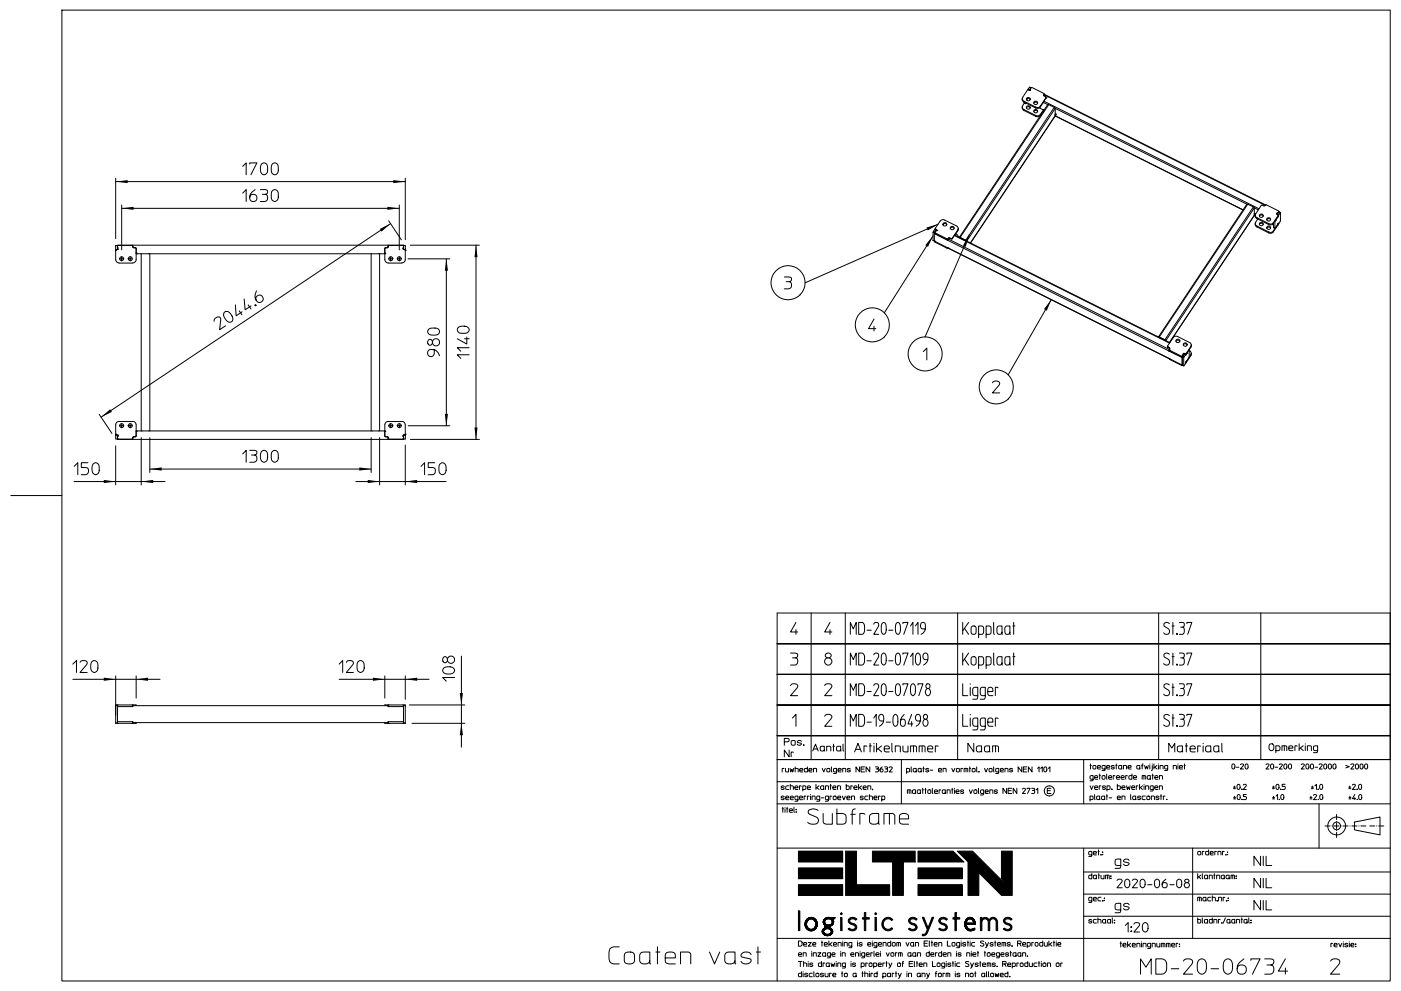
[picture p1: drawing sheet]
<svg xmlns="http://www.w3.org/2000/svg" width="420mm" height="297mm" viewBox="0 0 420 297" stroke-linecap="round" stroke-linejoin="round" font-family="sans-serif">
<g fill="none" stroke="#000" stroke-width=".3">
<path d="M18.6 3h398.2v291h-398.2zM306.5 29.6l.5 .7M306.5 29.6l.1 .7 .4 .3M306.5 32.1l.5 .7M306.5 32.1v.4l.5 .6M307 30.3l3.5 1.8M307 30.3v.3M307 32.8v.3M307 30.6l3.5 1.8M307 32.8l3.5 1.8M307 33.1l3.5 1.8M307.1 30.8v.1"/>
<path d="M307.1 30.8l.4 .2M307.1 30.9l.4 .2M307.1 30.7v.1M307.1 30.9l-.6 1.2M307.5 31v.1M307.5 30.9v.1M307.6 31l-.1 .1M307.7 30.9l-.1 .1M307.7 32.3l.5-.3 .6 .3M307.9 29.6v.5M308.3 26.7l-.2 .2M308.3 26.7l.4 .2"/>
<path d="M308.6 26.2l.5 .1M308.6 26.2l.4 .2M308.6 26.2l-.3 .5M308.7 26.9l-.1 .2M308.8 29.8l-.6-.3-.5 .3M308.8 29.8h.1M308.9 26.7l.3-.5h.2l3.7 2M308.9 26.7l-.1 .4h-.8l-1.5 2.5M308.9 26.9v.1M308.9 26.7v.3M308.9 26.6l-.2 .3M309.9 30.9l.3-.3h.5l.3 .4"/>
<path d="M309.9 33.4l.3-.3h.5l.3 .4M310.5 32.1v.3M310.5 34.6v.3M311.6 32.3l1.2 .6M311.9 32l-.5 .4h-.9M311.9 31.8l-.6 .4-.8-.1M311.9 34.5l-.5 .4h-.9M311.9 34.3l-.6 .4-.8-.1M311.9 31.8v.2M311.9 34.3v.2M312.8 32.9v.1M312.8 30.7l-.9 1.3"/>
<path d="M312.8 33l.1 .1M312.8 30.7l1.3 .7M312.8 32.9l-.9 1.4M312.9 28.5l.7 .7M312.9 28.6h.1M312.9 28.5v.1M312.9 33.1l-1 1.4M312.9 30.3l-.1 .4M312.9 30.3l64.5 32.3M313.1 28.2l-.2 .3M313.1 28.2l-.1 .2M313.1 28.3l66.3 33.1"/>
<path d="M313.1 28.4l66.2 33.2M313.1 28.4l-.2 .2M313.2 28.3l-.1 .1M313.5 29.3l-1.6 2.5M313.6 29.2l-.1 .1M313.6 29.3h.1M313.6 29.2l-.7 1.1M313.6 29.2l-.1 .2M314.1 31.3l.3 .1M314.1 31.3l-26.5 39.9M314.4 31.4l1.7 .8M314.4 31.4l-26.6 39.8"/>
<path d="M316.1 32.2l.2 .3M316.1 32.2l-26.6 39.8M316.3 34.2h.1M316.3 34.5v.2M316.3 34.5h.1M316.3 32.5v2M316.3 32.5l-26.5 39.7M316.3 34.7l56.3 28.2M316.3 32.5l57.5 28.7M34.7 53.4v18.1M34.7 54.4h86.8M72.7 49.9l1.1-1.1v3.6"/>
<path d="M72.7 57.9l1.1-1.1v3.6M74.9 49.2v-.4h2.1l-1.8 3.6M76.5 56.8a2.33 2.33 0 0 0-1.4 3.3 1.09 1.09 0 0 0 1.7-.1 1.09 1.09 0 0 0-.4-1.7 1.09 1.09 0 0 0-1.5 .9M78.1 56.8h1.3l.8 .3v.8l-.7 .3a1.13 1.13 0 0 1 .7 1.2 1.13 1.13 0 0 1-.8 1h-1.3M78.4 49.2a1.06 1.06 0 0 1 1.3-.3 1.06 1.06 0 0 1 .5 1.3 1.85 1.85 0 0 1-.7 2.1l-.4 .1a2.05 2.05 0 0 1-.7-3.2zM78.6 58.2h.9M81.6 49.2a1.06 1.06 0 0 1 1.3-.3 1.06 1.06 0 0 1 .5 1.3 1.6 1.6 0 0 1-.9 2.2l-.8-.3a2.9 2.9 0 0 1-.1-2.9zM81.6 57.3a1.06 1.06 0 0 1 1.3-.4 1.06 1.06 0 0 1 .5 1.3 1.6 1.6 0 0 1-.9 2.2l-.5-.1a2.06 2.06 0 0 1-.6-2.7zM121.5 53.4v18.4M34.7 75h.1M34.7 74.8h.5M35 74.8l-.3 .2"/>
<path d="M35.2 73.6h-.5v1.4M35.2 74.8h.1M35.2 73.6v1.2M35.2 73.7h.1M35.2 74l.3 .5-.3 .3M35.5 73.6l4-.1 .3 .3M35.5 73.5l-.3 .3M36.5 62.4h83.2M36.5 61.4v13.5M39.8 73.7h.1M39.8 74l.2 .2M39.8 73.5h81.2l-.1 .8"/>
<path d="M39.8 73.5l-4.6 .1M39.8 73.5v.5M39.8 73.9l.3 .3M40 74.3h.6M40.6 74.2l.2 .3v3.3a1.09 1.09 0 0 1-1 1h-4.1a1.02 1.02 0 0 1-1-1v-2.8M40.8 76.1h.1M40.8 75.9h.1M40.8 76.1h1.5M42.3 76.1h69M42.3 76.1v53M44.9 76.1v53M111.3 76.1h2.5"/>
<path d="M111.3 76.1v53M113.8 76.1h1.6M113.8 76.1v53M115.4 75.9h.1M115.4 76.1h.1M115.6 74.2l-.2 .3v3.3a1.02 1.02 0 0 0 1 1h4.1a1.09 1.09 0 0 0 1-1v-2.8M115.6 74.3h.5M116.3 73.5v.5M116.3 73.7h.1M116.4 73.8l-.3 .4M116.4 73.8l.2-.3 4.1 .1 .3 .2M116.5 66.2l3.8 5.7"/>
<path d="M117.1 67l-86.8 58M119.7 61.4v13.5M120.8 74.3v.3l.2 .2M120.9 73.7h.1M121 74.8h.1M121 73.8v1M121 73.6h.5v1.4M121 74.8h.5M121.2 74.8l.3 .2M121.5 75h.1M122.3 77.6h12.5M123 73.5h20.7"/>
<path d="M133.8 77.6v50M142.7 73.5v58.2M279.7 72l.5 .3M279.7 70.7l-14.6 23.1M279.7 72l.4 .2M279.7 69.6l.5 .3M279.7 69.6v2.4M279.9 69.3l-.2 .3M279.9 69.3l.4 .2M280.1 70l4 2M280.1 70v2.2l4 2.1M280.1 69.8v.1"/>
<path d="M280.2 72.3h.1M280.2 68.8l.5 .1M280.2 68.8l-.3 .5M280.2 68.8l.4 .2M280.2 69.9l-.1 .1M280.2 72.3l.2 .3M280.2 69.6l-.1 .2M280.2 69.6l.2 .2M280.2 69.6l.2 .5M280.3 69.5l-.1 .1M280.4 69.8v.3M280.4 72.4v.2"/>
<path d="M280.4 72.6l3.5 1.8M280.4 69.8l3.5 1.8M280.4 70.1l3.5 1.8M280.4 68.5l1.5-2.4 .7-.3 4.3 2 .4 .7M280.4 68.5l.1 .2M280.4 68.5v.3M280.5 68.7v.1M280.5 68.7l.3 .1M280.6 69l-.1 .2M280.7 69l.1 .1M280.7 68.9l-.1 .1M280.7 68.9v.1"/>
<path d="M280.7 69h.1M280.8 68.8a.31 .31 0 0 1 0 .4 .31 .31 0 0 1-.4 .1l-.1 .2M280.8 69v.1M280.8 68.8v.2M280.8 69.1h.1M281.2 67.2l-39.9 17.6M283.8 67.3l-.7-.3-.4 .4M283.8 67.3v.1M283.9 71.9h.2M283.9 71.6v.3M283.9 74.2v.2M284.1 74.3h.1"/>
<path d="M284.1 74.3l66.3 33.1M284.1 74.3l66.3 33.2M284.1 72l66.3 33.2M284.1 71.9h.1M284.2 74.3h.1M284.2 74.3l-.3 .1M284.2 71.5l-.3 .1M284.2 71.6l-.1 .4M284.2 71.5v.1M284.2 71.6l66.3 33.1M284.3 71.4v.1M284.3 71.4l-.1 .1"/>
<path d="M284.3 71.5l-.1 .1M284.7 71.3l-.4 .1M284.7 71.4l.8 .1M284.7 71.4l-.4 .1M284.7 71.3l.4 .2M284.7 71.3v.1M284.9 68.5l.5-.4 .6 .4M285.1 71.5v.1M285.5 71.4l-.4 .1M285.5 71.4v.1M286.1 70.6l.1-.1 64.5 32.2M286.1 70.6l-.6 .9"/>
<path d="M286.1 70.6l64.5 32.2M286.5 70.1l.5 .3 .3 .6M287.1 68.9v.3M287.1 68.9l-1.6 2.5M287.1 69.2l-.8 1.3M287.3 71h.1M287.3 68.5l-.2 .4M287.3 68.5l-.2 .7M287.6 71.2h.1M287.6 71.2h.2M287.7 71.2h.1M287.7 71.2l1.9 .9"/>
<path d="M287.8 71.2l1.7 .8M288.9 71.8h.1M289 71.9h.1M289.5 72l.3 .2M289.6 72.1v.1M290.5 70.5l-13.2 30.5M372.7 62.9l-56.4-28.2-25.4 38.1M374.1 61.2h-.3l-26.5 39.8M374.1 61.2l1.6 .8M374.1 61.2l-26.6 39.8M375.7 62l.3 .3M375.7 62l-26.5 39.8"/>
<path d="M376 64.3h.1M376 64.1h.1M376 64.3v.3l.3 .1M376 62.3v2M376 62.3l1.2 .6M376 62.3l-26.5 39.8M376.3 67l.5 .8M376.3 67l.1 .7 .4 .3M376.3 64.5l.5 .8M376.3 64.8l.5 .7M376.3 64.5v.3M376.3 64.7l-.3-.1-25.4 38.1"/>
<path d="M376.8 67.8l3.6 1.7M376.8 65.3v.2M376.8 67.8v.2M376.8 68l3.6 1.8M376.8 65.3l3.6 1.7M376.8 65.5l3.6 1.8M377 65.6l-.7 1.4M377.5 67.3l.6-.4 .6 .4M378.7 64.7l-.6-.3-.6 .4M378.7 64.7v.1M379.8 68.4l.2-.3 .5-.1 .4 .4M379.8 65.9l.2-.3 .4-.1 .5 .4"/>
<path d="M380.4 67v.3M380.4 69.5v.3M381.4 67.3l.4 .1M381.7 69.2l-.6 .4-.7-.1M381.7 69.5l-.4 .3h-.9M381.7 66.7l-.6 .4-.7-.1M381.7 66.7l.1 1.5M381.7 69.2v.3M381.8 68.2h.1M381.8 68.2l.4 .2M382.1 66.4h.1M382.2 68.4h.1"/>
<path d="M382.2 66.4v2M382.3 66.1h.1M382.3 68.3l-.1 .1M382.3 66.1l-.1 .3M382.9 63.8l-.2 .3 .5 .4M382.9 64.1h-.2M382.9 65.2l-.6 .9M382.9 63.8v.3M382.9 65.2h.1M382.9 64.1h.1M383 64.1l-.1 .1M383 64.1l.4 .2"/>
<path d="M383 65.1h.1M383 65.1l-.1 .1M383.2 64.9l-1.6 2.3-.6 .2-.6-.1M383.2 67.1l-1.5 2.1M383.2 64.6v.3M383.2 67.1v.3M383.2 67.4l-1.5 2.1M383.2 64.6l-1.5 2.1M383.2 67v.1M383.2 63.7l-.3 .1M383.2 64.5v.1M383.2 64.5v.4"/>
<path d="M383.2 64.6l.1 .1M383.2 64.6h.1M383.2 63.7h.1M383.2 66.9h.1M383.3 64.7l-.3 .4M383.3 66.9l-.4 .5M383.3 67h.1M383.3 67l-.1 .4M383.3 63.6l.5 .2M383.3 64.6v.1M383.3 66.9v.1M383.3 63.6l-.3 .5"/>
<path d="M383.4 63.4l-.2 .3M383.4 63.4l-3.7-2-.6 .3-.8-.2-2 3M383.4 63.4v.1M383.4 63.4l-.1 .1M383.4 64.3l-.1 .3M383.4 63.5l-.1 .1M383.4 63.5l.5 .2M383.8 63.8l-.4 .5M383.9 63.7l-.1 .1M383.9 63.7h.1M383.9 63.7v2.5l-.6 .8M64.2 96.3a1.16 1.16 0 0 1 .6-1.1 1.16 1.16 0 0 1 1.3 .2l-.3 3.4 1.8-1.2"/>
<path d="M67.3 93.5l.2-.1a2.06 2.06 0 0 1 2 3l-.2 .1a2.06 2.06 0 0 1-2-3zM70.6 91.4l.2 3.2 1.8-1.2M71.7 93.2l.8 1.2M73.2 89.6l.3 3.2 1.7-1.1M74.4 91.4l.8 1.2M76.4 91.4l.2-.1 .2 .2-.2 .2zM76.6 91.5h.1M76.9 87.2a2.32 2.32 0 0 0 .7 3.5 1.11 1.11 0 0 0 1.3-1.1 1.11 1.11 0 0 0-1.3-1.1 1.11 1.11 0 0 0-.8 1.5M128.5 98.7a2.44 2.44 0 0 1 3.2 .3v.7a2.3 2.3 0 0 1-3.4 0l-.1-.4zM137.3 98.2a2.21 2.21 0 0 1 3.4 .5l-.1 .5a2.33 2.33 0 0 1-3.4 0l-.1-.5zM235.1 83h1.4l.7 .3v.8l-.6 .3a1.13 1.13 0 0 1 .7 1.1 1.13 1.13 0 0 1-.8 1.1h-1.4M235.7 84.4h.9"/>
<path d="M239.9 88.3a5.1 5.1 0 0 0-1.9-8.3 5.1 5.1 0 0 0-6.9 5 5.1 5.1 0 0 0 7.4 4.3l1.4-1M262 95.6l-1.6 2.9h2.1M262 97.8v1.4M315.2 89.8l-13 22.6M128.5 101.9a.8 .8 0 0 1 1.2 .7 .8 .8 0 0 1-1.2 .7l-.3-.5zM129.6 102.4a1.08 1.08 0 0 1 1.7-.7 1.08 1.08 0 0 1 0 1.8 1.08 1.08 0 0 1-1.7-.7M130.2 104.8v1.3a1.06 1.06 0 0 1-1.9 .4 1.06 1.06 0 0 1 .8-1.8h.6a2.09 2.09 0 0 1 2.1 1.9M139.2 101.5h1.5M139.9 101v2.1l-2.8-1.6M140.7 106.3h-3.6l1 1.1M140.7 104.2h-3.6l1 1.1M265.1 101a5.1 5.1 0 0 0-1.8-8.4 5.1 5.1 0 0 0-6.9 5 5.1 5.1 0 0 0 7.4 4.3l1.3-.9"/>
<path d="M276.8 105.4l1-1.1v3.6M297.5 114.7a1.17 1.17 0 0 1 1.2-.5 1.17 1.17 0 0 1 1 .9l-2.2 2.7h2.2M347.3 101h.1M347.3 101h.2M347.4 101.1h.1M347.5 101l1.7 .8M348.5 101.6h.1M348.7 101.7h.1M349.2 101.8l.3 .3M349.2 101.9l.1 .1M349.5 102.1h.1M350 103.9h.1"/>
<path d="M350 103.9l.6 .4M350 103.8l.1 .2M350 103.8v.2M350.1 104v.1M350.1 104l.5 .2M350.4 105.2l4 1.9M350.4 107.4v.1M350.4 107.4l4 2M350.4 107.4h.1M350.5 105l-.1 .2M350.5 105v.1M350.5 107.5l.2 .2"/>
<path d="M350.5 104.9h.1M350.5 104.8l-.1 .4M350.5 104.9v.1M350.5 104.8l.2 .4M350.5 104.8l.2 .2M350.6 104.3l.1 .2M350.6 104.2v.5M350.6 104.7l-.1 .1M350.6 104.2v.1M350.7 107.7l3.5 1.8M350.7 104.5h.1M350.7 105v.2"/>
<path d="M350.7 107.5v.2M350.7 105l3.5 1.7M350.7 105.2l3.5 1.8M353.7 102.3l-.6-.4-.6 .4M353.7 102.3h.1M354.2 107h.2M354.2 106.7v.3M354.2 109.3v.2M354.4 107.1v2.3M354.4 107h.1M354.4 109.4h.1M354.4 109.4l.5 .2"/>
<path d="M354.4 107l.5 .2M354.4 107v2.4M354.4 109.3v.1M354.5 109.4l-.3 .1M354.5 106.7l-.1 .3M354.5 106.6l-.3 .1M354.5 106.7l.5 .2M354.5 106.6v.1M354.7 106.2v.1M354.7 106.3v.2M354.8 103.4l.4-.4 .7 .4M354.9 109.6h.1"/>
<path d="M354.9 107.2v2.4M354.9 106.1l-.4 .6M354.9 106.1l.5 .3M354.9 106.1l-.2 .1M355 106.1h-.1M355 106.9l-.1 .3M355 106.1l.5 .2M355 105.9h-.2l-.1 .3M355 105.9v.2M355 105.9l.2 .1M355.2 106v.2M355.4 106.4l-.4 .5"/>
<path d="M355.5 106.3l-.1 .1M355.6 108.7l-.1 .1M355.6 105.9l-.4 .1M355.6 108.4l-.1 .1M355.6 105.9v.3M355.6 108.4v.3M355.6 106.2l-.1 .1M355.7 106.1h.1M355.7 106.1l-.2 .2M355.8 105.9h.1M355.8 105.9l-.1 .2M356.4 105h.1"/>
<path d="M356.4 105l-.6 .9M356.5 104.9h.1M356.5 104.9v2.1l-1.6 2.6M356.5 104.9l-.1 .1M356.5 105.1l.4 .2 .2 .6M357 106.4l-1.4 2M357 106.6l-1.4 2.1M357 103.9v.2M357 106.4v.2M357 103.9l-1.4 2M357 104.1l-1.4 2.1M357.1 105.9l-.1 .5"/>
<path d="M357.1 105.9l-.1 .7M357.1 103.4l-.3-.7-4.3-2-.7 .4-1.8 2.7M357.1 103.4l-.1 .5M357.1 103.4l-.1 .7M22.2 139.8l1.1-1.1v3.6M26.4 138.7h-2v1.4h1.3a1.11 1.11 0 0 1 .8 1.1 1.11 1.11 0 0 1-.8 1.1h-1.3M27.9 139.1a1.05 1.05 0 0 1 1.3-.3 1.05 1.05 0 0 1 .5 1.2 1.79 1.79 0 0 1-.7 2.2l-.4 .1a2.05 2.05 0 0 1-.7-3.2zM29.7 124.2l3.8 5.7M34.7 130.1v1.5h.5M34.7 130.1h.1M34.7 130.4h.5v1.3h81.1M34.7 133.6v11.7"/>
<path d="M34.7 130.1l.3 .2M35 130.4h.2M35.2 130.4l.3 .3-.3 .4M35.2 130.4h.1M35.2 131.5h.1M35.2 131.3l.3 .3M35.7 126.3a1.02 1.02 0 0 0-1 1v2.8M35.7 126.3h4.1M39.8 131.5h.1M39.8 126.3a1.03 1.03 0 0 1 1 1v3.3l-.2 .3M39.8 131.3l-.3 .3h-4M39.8 131.2v.5"/>
<path d="M40.1 130.9l-.3 .3M40.6 130.9h-.6l-.2 .3M40.8 129.3h.1M40.8 129.1h.1M40.8 129.1h74.6M42.3 131.2v14.1M44.9 131.2v10.4M72.7 136l1.1-1v3.5M74.9 135h1.3l.7 .2v.8l-.6 .4a1.13 1.13 0 0 1 .7 1.1 1.13 1.13 0 0 1-.8 1h-1.3M75.4 136.4h.9M78.4 135.4a1.06 1.06 0 0 1 1.3-.3 1.06 1.06 0 0 1 .5 1.2 1.77 1.77 0 0 1-.7 2.1l-.4 .1a2.05 2.05 0 0 1-.7-3.1zM81.6 135.4a1.06 1.06 0 0 1 1.3-.3 1.06 1.06 0 0 1 .5 1.2 1.6 1.6 0 0 1-.9 2.2l-.5-.1a2.06 2.06 0 0 1-.6-2.7z"/>
<path d="M111.3 131.2v10.4M113.8 131.2v14.1M115.4 129.1h.1M115.4 129.3h.1M115.6 130.9l.7 .1 .1 .4M116.3 131.2v.5M116.3 131.5h.1M116.4 126.3a1.02 1.02 0 0 0-1 1v3.3l.2 .3M116.4 131.3l.2 .3h4.1l.3-.3M116.4 126.3h4.1M120.5 126.3a1.02 1.02 0 0 1 1 1v3.1M120.9 130.8l.1 .6"/>
<path d="M120.9 131.5h.1M121 130.4v1.2M121 130.4h.1M121 130.4h.5v1.2h-.5M121 130.4l-.3 .2 .1 .2M121 131.6l-4.7 .1M121 130.4h.2M121.5 130.1h.1M121.5 130.1l-.3 .2M121.5 133.4v11.9M122.4 127.6h12.4M123 131.7h20.7"/>
<path d="M126.2 139.8l1.1-1.1v3.6M130.3 138.7h-1.9v1.4h1.3a1.13 1.13 0 0 1 .8 1.1 1.13 1.13 0 0 1-.8 1.1h-1.3M131.8 139.1a1.07 1.07 0 0 1 1.4-.3 1.07 1.07 0 0 1 .5 1.2 1.66 1.66 0 0 1-.9 2.3l-.5-.1a2.06 2.06 0 0 1-.6-2.7zM3.2 148.5h15.4M22.2 144.3h27.3M44.9 140.6h66.4M106.7 144.3h27M21.8 199l1.1-1v3.5M24 198.5a1.17 1.17 0 0 1 1.2-.6 1.17 1.17 0 0 1 .9 1l-2.1 2.6h2.1M27.5 198.4a1.06 1.06 0 0 1 1.3-.3 1.06 1.06 0 0 1 .6 1.2 1.77 1.77 0 0 1-.8 2.1l-.4 .1a2.05 2.05 0 0 1-.7-3.1zM101.7 199l1-1v3.5M103.8 198.5a1.14 1.14 0 0 1 1.2-.6 1.14 1.14 0 0 1 .9 1l-2.1 2.6h2.1"/>
<path d="M107.3 198.4a1.08 1.08 0 0 1 1.3-.3 1.08 1.08 0 0 1 .6 1.2 1.56 1.56 0 0 1-1.2 2.2l-.3-.1a2.06 2.06 0 0 1-.6-2.6zM133 197a.81 .81 0 0 1 1.1 .7 .81 .81 0 0 1-1.1 .7l-.3-.5zM134.1 197.5a1.1 1.1 0 0 1 1.7-.7 1.1 1.1 0 0 1 0 1.8 1.1 1.1 0 0 1-1.7-.7M138.3 196.6v27.3M233 192.9h183.8M237 195.7h1.3l.8 .3v.8l-.7 .4a1.13 1.13 0 0 1 .8 1.1 1.13 1.13 0 0 1-.9 1h-1.3M237.6 197.2h.8M238.6 186.5l-1.6 2.9h2.1M238.6 188.7v1.4M243.2 183.7v43.9M247.6 196a.87 .87 0 0 1 1.3-.2 .87 .87 0 0 1 0 1.3 .87 .87 0 0 1-1.3-.2l-.2-.3zM248.1 197.2a1.1 1.1 0 0 0-.7 1.6 1.1 1.1 0 0 0 1.8 0 1.1 1.1 0 0 0-.7-1.6"/>
<path d="M248.8 186.5l-1.6 2.9h2.2M248.8 188.7v1.4M253.4 183.7v43.9M254.9 199.3v-3.6l.9 2 .9-2v3.6M254.9 190.1v-3.6l.9 2 .9-2v3.6M257.4 195.7l1.3 .1 .5 1a2.56 2.56 0 0 1-.3 2.2l-.5 .3h-1zM257.4 186.5l1.3 .1 .4 .7a3.3 3.3 0 0 1-.1 2.3l-.3 .4-1.3 .1zM259.9 198h1.3M259.9 188.9h1.3M261.9 196.2a.79 .79 0 0 1 1.2-.4 .79 .79 0 0 1 .2 1.2l-1.4 2.3h1.5M261.9 187.1a.78 .78 0 0 1 1.1-.5 .78 .78 0 0 1 .3 1.2l-1.4 2.3h1.5M264.5 196l.5-.3a2.75 2.75 0 0 1 .2 3.5h-.5a3.2 3.2 0 0 1-.2-3.2z"/>
<path d="M264.5 186.8l.5-.3a2.46 2.46 0 0 1 .4 3.3l-.4 .3-.3-.1a3.3 3.3 0 0 1-.2-3.2zM266.4 198h1.3M266.4 188.9h1.3M268.7 196l.5-.3a2.68 2.68 0 0 1 .3 3.5l-.4 .1a2.42 2.42 0 0 1-.4-3.3zM268.9 186.6l.3-.1a2.5 2.5 0 0 1 0 3.6h-.1a2.68 2.68 0 0 1-.2-3.5zM270.7 196.1v-.4h1.5l-1.3 3.6M270.7 186.9v-.4h1.5l-1.3 3.6M272.9 196.8l.8-1.1v3.6M272.9 187.6l.8-1.1v3.6M274.4 187.6l.8-1.1v3.6M274.7 196l.5-.3a2.68 2.68 0 0 1 .2 3.5l-.3 .1a2.42 2.42 0 0 1-.4-3.3zM277.4 188.5h-.9a.99 .99 0 0 1-.5-1.2 .99 .99 0 0 1 1.1-.7 2.51 2.51 0 0 1-1 3.5"/>
<path d="M278.1 197.7h-.9a1.05 1.05 0 0 1-.5-1.1 1.05 1.05 0 0 1 .9-.9 2.3 2.3 0 0 1-.7 3.6M287.1 183.7v43.9M288.6 195.7v3.6M288.6 186.5v3.6M289.1 197.5l-.5 .7M289.1 188.3l-.5 .8M290.4 195.7l-1.3 1.8 1.3 1.8M290.4 186.5l-1.3 1.8 1.3 1.8M291.3 197l.4-.2 .7 .2 .2 1.6a.76 .76 0 0 1-.7 .7 .76 .76 0 0 1-.8-.7zM291.3 187.8l.4-.2 .7 .2 .2 1.6a.76 .76 0 0 1-.7 .7 .76 .76 0 0 1-.8-.7zM293.4 199.3h.9l.5-.4 .1-1.4-.3-.6-1.2-.1v3.6M293.4 190.1h.9l.5-.3 .1-1.5-.3-.6-1.2-.1v3.6"/>
<path d="M295.6 199.3h.9l.6-.4v-1.7l-.3-.3-1.2-.1v3.6M295.6 190.1h.9l.6-.3v-1.8l-.3-.3-1.2-.1v3.6M297.9 195.7v3.1v.4l.2 .1M297.9 186.5v3.1v.4l.2 .1M300.4 198.7a.77 .77 0 0 1-.8 .6 .77 .77 0 0 1-.7-.6l.1-1.6 .4-.3h1l.1 2.5M300.4 189.5a.77 .77 0 0 1-.8 .6 .77 .77 0 0 1-.7-.6l.1-1.6 .4-.3h1l.1 2.5M302.8 198.7a.77 .77 0 0 1-.8 .6 .77 .77 0 0 1-.8-.6l.2-1.6 .4-.3h1l.1 2.5M302.8 189.5a.77 .77 0 0 1-.8 .6 .77 .77 0 0 1-.8-.6l.2-1.6 .4-.3h1l.1 2.5M303.6 196.8h.7M303.6 187.6h.7M303.9 186.5v3.6M303.9 195.7v3.6"/>
<path d="M347.3 183.7v43.9M350.6 196.1a.83 .83 0 0 0-1.2-.3 .83 .83 0 0 0-.2 1.2l1 .6a.96 .96 0 0 1 .2 1.5 .96 .96 0 0 1-1.5-.2M350.6 186.9a.82 .82 0 0 0-1.2-.3 .82 .82 0 0 0-.2 1.2l1 .6a.95 .95 0 0 1 .1 1.5 .95 .95 0 0 1-1.4-.3M351.4 196.8h.6M351.4 187.6h.6M351.6 186.5v3.6M351.6 195.7v3.6M352.7 199l.2 .3zM352.7 189.8l.2 .3zM352.8 199.2h.1M352.8 190h.1M353.6 195.7h.9a.76 .76 0 0 1 .5 .7 .76 .76 0 0 1-.5 .8 1.33 1.33 0 0 1 0 2.1h-.9"/>
<path d="M353.6 186.5h.9a.73 .73 0 0 1 .5 .7 .73 .73 0 0 1-.5 .8 1.33 1.33 0 0 1 0 2.1h-.9M353.9 197.2h.6M353.9 188h.6M355.8 196.1v-.4h1.5l-1.2 3.6M355.8 186.9v-.4h1.5l-1.2 3.6M378 183.7v43.9M416.8 192.9h-183.8h183.8M21.8 203.6h26.2M34.7 216.7l.5 .1M34.7 211.3h6.1v.2M34.7 202.6v11.8M34.7 216.7h.5"/>
<path d="M35.2 211.4h-.5v5.3M35.2 216.3h4.6v.5M35.2 211.3v5.5M39.8 216.6h76.5v-.3h4.7v.4h.5M39.8 211.5h76.5v.3h4.7M39.8 211.3v.5h-4.6M40.8 216.6v.2h-5.6M40.8 202.6v6.6M101.7 203.6h26.9M115.4 211.5v-.2h6.1v5.4M115.4 216.6v.2l6.1-.1M115.4 202.6v6.6"/>
<path d="M116.4 211.3v.5M116.4 216.3v.5M121 211.3v5.5M121 211.4h.5M121.5 202.6v7M122.7 211.3h16.6M123.5 216.8h15.8M133 200.3a2.21 2.21 0 0 1 3.3 .5v.2a2.05 2.05 0 0 1-3.6 0zM136.3 203.1h-3.6l1.1 1M233 202.1h183.8h-183.8M233 211.3h183.8h-183.8M233 211.3h183.8"/>
<path d="M233 202.1h183.8M237 205.5a1.17 1.17 0 0 1 1.2-.6 1.17 1.17 0 0 1 .9 .9l-2.1 2.7h2.1M237.6 215.2l1-1.1v3.6M247.2 214.6a1.17 1.17 0 0 1 1.2-.5 1.17 1.17 0 0 1 1 .9l-2.2 2.7h2.2M247.2 205.5a1.17 1.17 0 0 1 1.2-.6 1.17 1.17 0 0 1 1 .9l-2.2 2.7h2.2M254.9 217.7v-3.6l.9 2 .9-2v3.6M254.9 208.5v-3.6l.9 2 .9-2v3.6M257.4 214.1l1.3 .1 .5 1a2.56 2.56 0 0 1-.3 2.2l-.5 .3h-1zM257.4 204.9l1.3 .1 .4 .6a3.3 3.3 0 0 1-.1 2.4l-.6 .5h-1zM259.9 216.4h1.3M259.9 207.3h1.3M261.9 215.2l.8-1.1v3.6"/>
<path d="M261.9 205.5a.78 .78 0 0 1 1.1-.5 .78 .78 0 0 1 .3 1.2l-1.4 2.3h1.5M264.5 205.2l.5-.3a2.4 2.4 0 0 1 .4 3.3l-.4 .3-.3-.1a3.2 3.2 0 0 1-.2-3.2zM264.9 216.1h-.9a1.04 1.04 0 0 1-.6-1.2 1.04 1.04 0 0 1 1-.8 2.09 2.09 0 0 1-.2 3.2l-.6 .4M265.7 216.4h1.2M266.4 207.3h1.3M268 214.4l.4-.3 .3 .1a2.97 2.97 0 0 1 0 3.4l-.3 .1a2.4 2.4 0 0 1-.4-3.3zM268.7 205.2l.5-.3a2.5 2.5 0 0 1 0 3.6h-.1a2.42 2.42 0 0 1-.4-3.3zM270.7 205.3v-.4h1.5l-1.3 3.6M271.1 214.1a2.64 2.64 0 0 0-.8 3.5 .96 .96 0 0 0 1.1-.4 .96 .96 0 0 0 0-1.1 .73 .73 0 0 0-.9-.5 .73 .73 0 0 0-.6 .8M273.3 214.1l-1.1 2.9h1.5M273.3 216.2v1.5M273.4 205h.5a2.75 2.75 0 0 1-.1 3.5h-.2a2.75 2.75 0 0 1-.2-3.5z"/>
<path d="M275.2 205.3v-.4h1.5l-1.3 3.6M275.9 216.1h-.9a1.04 1.04 0 0 1-.6-1.2 1.04 1.04 0 0 1 1-.8 2.09 2.09 0 0 1-.2 3.2l-.6 .4M277.3 215.5a1.1 1.1 0 0 0-.7 1.2 1.1 1.1 0 0 0 1 1 1.21 1.21 0 0 0 0-2.2M278.1 206.3a1.13 1.13 0 0 0-.7 1.2 1.13 1.13 0 0 0 1 1l.2-.2a1.25 1.25 0 0 0-.3-2M288.6 214.1v3.6h1.5M288.6 204.9v3.6h1.5M290.9 204.9v.2M290.9 206v2.5M290.9 214.1v.2M290.9 215.2v2.5M293.1 217.7h-.9l-.5-.4-.1-1.4 .3-.6 1.2-.1v2.8l-.4 .8h-1.1M293.1 208.5h-.9l-.5-.4-.1-1.4 .3-.6 1.2-.1v2.8l-.2 .7h-1.3"/>
<path d="M295.4 217.7h-1l-.5-.4v-1.4l.3-.6 1.2-.1v2.8l-.4 .8h-1.1M295.4 208.5h-1l-.5-.4v-1.4l.3-.6 1.2-.1v2.8l-.2 .7h-1.3M296.1 216.4h1.5v-.5a.76 .76 0 0 0-.7-.7 .76 .76 0 0 0-.8 .7l.2 1.6 1.3 .2M296.1 207.3h1.5v-.6a.76 .76 0 0 0-.7-.7 .76 .76 0 0 0-.8 .7l.2 1.6 1.3 .2M299.2 215.4l-.8-.2v2.5M299.2 206.2l-.8-.2v2.5M350.6 214.5a.83 .83 0 0 0-1.2-.3 .83 .83 0 0 0-.2 1.2l1 .6a.96 .96 0 0 1 .2 1.5 .96 .96 0 0 1-1.5-.3M350.6 205.3a.82 .82 0 0 0-1.2-.3 .82 .82 0 0 0-.2 1.2l1 .6a.95 .95 0 0 1 .1 1.5 .95 .95 0 0 1-1.4-.3M351.4 215.2h.6M351.4 206h.6M351.6 204.9v3.6M351.6 214.1v3.6"/>
<path d="M352.7 217.4l.2 .3zM352.7 208.2l.2 .3zM352.8 217.6h.1M352.8 208.4h.1M353.6 214.1h.9a.76 .76 0 0 1 .5 .7 .76 .76 0 0 1-.5 .7 1.29 1.29 0 0 1 0 2.2h-.9M353.6 204.9h.9a.74 .74 0 0 1 .5 .7 .74 .74 0 0 1-.5 .7 1.33 1.33 0 0 1 0 2.2h-.9M353.9 215.5h.6M353.9 206.3h.6M355.8 214.5v-.4h1.5l-1.2 3.6M355.8 205.3v-.4h1.5l-1.2 3.6M233 220.5h183.8h-183.8M233 227.6h183.8v-43.9h-183.8v110.3"/>
<path d="M233 220.5h183.8M233 234.3h91.9M235 230.4l-.5-.1v1M235.1 235.8a.42 .42 0 0 0-.5-.3 .42 .42 0 0 0-.3 .5l.8 .2a.45 .45 0 0 1-.4 .5 .45 .45 0 0 1-.5-.3M235.1 238.8a.42 .42 0 0 0-.5-.3 .42 .42 0 0 0-.3 .5l.8 .3a.45 .45 0 0 1-.4 .4 .45 .45 0 0 1-.5-.3M235.1 222.3h1a.51 .51 0 0 0 .5-.5 .51 .51 0 0 0-.5-.5h-1v2M235.5 230.3v.9l.3 .1h.6v-1M235.5 239.1h1a.47 .47 0 0 0-.4-.5 .47 .47 0 0 0-.6 .3l.2 .7 .8 .1M236.5 235.5h-.6l-.4 .3 .2 .7 .8 .1M236.6 224.8v2l-1.5-2v2M236.9 230.3l.2 1 .3-.7 .3 .7 .2-1M236.9 235.5l.9 .2v.9"/>
<path d="M236.9 239.1h.9a.47 .47 0 0 0-.3-.5 .47 .47 0 0 0-.6 .3l.2 .7 .7 .1M236.9 235.1v1.5M237.3 222h1l.1 .9a.65 .65 0 0 1-.6 .5 .65 .65 0 0 1-.6-.5zM237.8 225.5l-.6-.1v1.4M238.3 236.1h.9a.48 .48 0 0 0-.3-.6 .48 .48 0 0 0-.6 .3v.7l.9 .1M238.4 230.3l.9 .1v.9M238.4 229.8v1.5M239.2 239.7l-.9-.2v-.6l.2-.3h.7v1.2l-.1 .3h-.8M239.7 239.1h.9a.47 .47 0 0 0-.4-.5 .47 .47 0 0 0-.5 .3l.1 .7 .8 .1M239.7 230.8h1a.48 .48 0 0 0-.4-.5 .48 .48 0 0 0-.6 .3l.2 .7h.8M240.2 235.6l-.5-.1v1.1M240.2 222.2a.61 .61 0 0 0-.6-.3 .61 .61 0 0 0-.5 .6l1.1 .3a.62 .62 0 0 1-.5 .6 .62 .62 0 0 1-.7-.4"/>
<path d="M240.7 236.6l.8-.1v-.8l-.8-.2v1.6M240.9 223.2l.1 .1zM240.9 223.3h.1M241.6 238.7l-.5-.1v1.1M242 229.8v1.5h-.8v-.9l.8-.1M242 236.1h1a.48 .48 0 0 0-.4-.6 .48 .48 0 0 0-.6 .3l.1 .7 .9 .1M242.5 230.8h.9a.48 .48 0 0 0-.3-.5 .48 .48 0 0 0-.6 .3l.1 .7h.8M242.5 238.7l-.5-.1v1.1M243 238.1v.1M243 238.6v1.1M243.5 239.7v-1.1h.8l.1 1.1M243.6 225.1l.9-2.1 .8 2.1"/>
<path d="M243.9 231.3v-1l.9 .1v.9M243.9 224.5h1.1M244.6 235.1v1.5M244.9 236l.6 .6M245.5 235.5l-.9 .7M245.7 239.7l-.8-.1v-.9l.8-.1v1.2l-.1 .3h-.8M246.2 239.1h.8M246.5 230.3l.4 1 .5-1M246.9 236.3l-.2 .3h-.5l-.2-.8 .3-.3h.6l.1 1.1M247.1 224.7l-.2 .3-.9-.1v-1.1l1.1-.1 .1 1.4M247.5 236.6v-1.1l.9 .2v.9M247.8 225.1v-1.4l1.2 .1 .1 1.3"/>
<path d="M247.9 230.4a.55 .55 0 0 1 .9 .2v.4a.48 .48 0 0 1-.5 .4 .48 .48 0 0 1-.4-.4zM248.4 239.7l-.9-.1v-.9l.9-.1v1.2l-.2 .3h-.8M248.8 235.5h.4M249 235.1v1.5M249.2 229.8v1.3l.2 .2M249.3 238.7l-.5-.1v1.1M249.7 223.7h.5M249.7 236.1h.9a.48 .48 0 0 0-.3-.6 .48 .48 0 0 0-.6 .3l.1 .7 .8 .1M249.9 238.7h.7l.1 .7a.48 .48 0 0 1-.5 .3 .48 .48 0 0 1-.4-.3zM249.9 223v2.1M250.8 231.3l-.9-.1 .1-.9h.8v1.2l-.2 .3h-.7M251.1 236.6v-1.1l.9 .2v.9"/>
<path d="M251.1 239.1h1a.47 .47 0 0 0-.4-.5 .47 .47 0 0 0-.6 .3l.1 .7 .9 .1M251.2 230.8h1a.48 .48 0 0 0-.4-.5 .48 .48 0 0 0-.6 .3l.2 .7h.8M252 224.7l-.2 .3-.9-.1v-1.1l1.1-.1 .1 1.4M252.5 238.6l.5 1.1 .4-1.1M252.6 231.3v-1l.9 .1v.9M252.7 223v1.8l.2 .3M253.7 235.1v1.5l.9-.1v-.8l-.9-.2M253.9 239.1h.9a.47 .47 0 0 0-.3-.5 .47 .47 0 0 0-.6 .3l.1 .7 .8 .1M254.9 230.5a.42 .42 0 0 0-.5-.3 .42 .42 0 0 0-.3 .5l.8 .2a.47 .47 0 0 1-.4 .5 .47 .47 0 0 1-.5-.3M255.3 239.7v-1.1h.8l.1 1.1M255.6 235.6l-.5-.1v1.1M256 236.1h.9a.48 .48 0 0 0-.3-.6 .48 .48 0 0 0-.6 .3l.1 .7 .8 .1"/>
<path d="M256.2 225.4l1-2.6 1 2.6M256.5 224.6h1.4M257.4 235.1v1.5M257.6 236l.7 .6M257.7 229.8v1.5l-1.1-1.5v1.5M258.1 230.5h.9M258.3 235.5l-.9 .7M258.8 236.1h.9a.48 .48 0 0 0-.4-.6 .48 .48 0 0 0-.5 .3l.1 .7 .8 .1M258.8 238.8a.42 .42 0 0 0-.5-.3 .42 .42 0 0 0-.3 .5l.8 .3a.46 .46 0 0 1-.4 .4 .46 .46 0 0 1-.5-.3M259.2 229.8h-1.1v1.5h1.1M259.9 223.7l-.9-.1v1.8M260.1 236.6v-1.1l.9 .2 .1 .9"/>
<path d="M260.2 238.6h-.8l-.1 .3 .1 .7 .8 .1M260.6 223.6h.6M260.6 238.6l.8 .1 .1 1M260.6 238.1v1.6M260.7 229.8v1.5l-1.1-1.5v1.5M260.8 222.8v2.6M261.6 236.5l-.1 .2M262 239.1h.9a.47 .47 0 0 0-.3-.5 .47 .47 0 0 0-.6 .3l.1 .7 .8 .1M262 222.8v.1M262 223.6v1.8M262.4 229.8l.9 .1v.4l-.3 .1a.48 .48 0 0 1 .4 .5 .48 .48 0 0 1-.4 .4h-.6M262.6 230.4h.4"/>
<path d="M262.8 222.8v2.6M263.2 224.4l1.1 1M263.9 238.7l-.5-.1v1.1M264.3 223.6l-1.5 1.1M264.3 239.7l.8-.1v-.9l-.8-.1v1.5M264.5 229.8a.92 .92 0 0 0-.5 1.5 .48 .48 0 0 0 .7-.2 .48 .48 0 0 0-.3-.6 .48 .48 0 0 0-.6 .3M265.1 224.4h1.5a.79 .79 0 0 0-.6-.9 .79 .79 0 0 0-.9 .5l.2 1.2 1.3 .2M265.2 229.8l.9 .1v.4l-.3 .1a.48 .48 0 0 1 .3 .5 .48 .48 0 0 1-.4 .4h-.5M265.4 230.4h.4M266.6 230a.46 .46 0 0 1 .5-.2 .46 .46 0 0 1 .3 .6l-.8 .9h.9M267.4 222.8v2.2l.2 .4M268.4 225.4v-1.8l1.5 .1v1.7"/>
<path d="M270.2 227.6v13.3M270.7 223.6l.1 1.5 .5 .3h.9v-1.8M271.8 231.3l.9-.1-.1-.8-.8-.1v1.5M272 237.8v-1.1h1l.1 1.1M272.6 236.7v1.1M273 225.4v-1.8l1.7 .1 .1 1.7M273.2 229.8l.1 1.5M273.9 223.6v1.8M274.5 237.5l-.2 .3-.7-.1v-.8l.9-.2v1.1M274.7 231.1l-.3 .2-.6-.1v-.8l.9-.1 .1 1M275.6 225.4v-1.8l1.6 .1 .1 1.7M275.9 237.5l-.3 .3-.5-.1v-.8l.8-.2 .1 1.1"/>
<path d="M276.2 231.1l-.4 .2-.5-.1v-.8l.9-.1v1M276.4 223.6v1.8M276.4 236.7h.4M276.6 236.3v1.5M276.7 230.3h.4M276.8 229.8v1.5M277.3 236.7h.4M277.5 236.3v1.5M278.1 224.4h1.5a.79 .79 0 0 0-.6-.9 .79 .79 0 0 0-.9 .5l.2 1.2 1.3 .2M278.2 236.9a.51 .51 0 0 1 .8 .1v.5a.48 .48 0 0 1-.4 .3 .48 .48 0 0 1-.5-.3zM278.4 230.5a.42 .42 0 0 0-.5-.3 .42 .42 0 0 0-.3 .5l.8 .2a.47 .47 0 0 1-.3 .5 .47 .47 0 0 1-.6-.3M278.9 230.8h.7"/>
<path d="M279.5 236.3l.2 1.5M280.1 237.3h1a.48 .48 0 0 0-.4-.6 .48 .48 0 0 0-.6 .3l.1 .7 .9 .1M281.2 223.7l-.8-.1v1.8M281.3 230.8h1a.48 .48 0 0 0-.4-.5 .48 .48 0 0 0-.6 .3l.1 .7h.9M282 236.8l-.5-.1v1.1M282.7 231.3v-1l.9 .1v.9M283.4 237.5l-.4 .3-.5-.1v-.8l.9-.2 .1 1.1M283.9 237.8v-1.1h.8l.1 1.1M285.3 236.7h.4M285.3 230.3l.5 1 .4-1M285.5 236.3v1.5M286.1 236.3v.1"/>
<path d="M286.1 236.7v1.1M286.6 237.3h.9a.48 .48 0 0 0-.3-.6 .48 .48 0 0 0-.6 .3l.1 .7 .8 .1M286.7 230.4a.55 .55 0 0 1 .9 .2v.4a.48 .48 0 0 1-.4 .4 .48 .48 0 0 1-.5-.4zM288.6 230.4l-.5-.1v1M288.9 237a.42 .42 0 0 0-.5-.3 .42 .42 0 0 0-.3 .5l.8 .2a.45 .45 0 0 1-.4 .5 .45 .45 0 0 1-.5-.3M289 231.3v-1l1.1 .1v.9M289.6 230.3v1M290.6 236.7l.4 1.1 .5-1.1M290.6 230.3h.4M290.7 229.8v1.5M291.5 230.4a.55 .55 0 0 1 .8 .2v.4a.48 .48 0 0 1-.4 .4 .48 .48 0 0 1-.5-.4zM291.9 222.8v2.6l-1.7-2.6v2.6"/>
<path d="M292.1 236.7l.7 .1 .1 .7a.48 .48 0 0 1-.5 .3 .48 .48 0 0 1-.4-.3zM292.8 229.8l.1 1.5M293.3 236.3l.2 1.5M293.5 231.3h.1M294.3 224.9l-.6 .5-.9-.3v-1.4l1.5-.1 .1 1.8M294.9 237.8l-.8-.1-.2-.7 .2-.3h.8v1.2l-.3 .4h-.7M295.1 230.3l.5 1 .5-1M295.3 237.3h1a.48 .48 0 0 0-.4-.6 .48 .48 0 0 0-.6 .3l.2 .7 .8 .1M296.5 230.4a.55 .55 0 0 1 .9 .2v.4a.48 .48 0 0 1-.4 .4 .48 .48 0 0 1-.5-.4zM296.7 224.9l-.6 .5-.9-.3v-1.4l1.5-.1 .1 1.8M296.7 237.8v-1.1l.9 .2v.9M297.6 225.4v-1.8l1.7 .1v1.7"/>
<path d="M297.9 229.8l.1 1.5M298.4 223.6v1.8M299 237a.42 .42 0 0 0-.5-.4 .42 .42 0 0 0-.3 .6l.8 .2a.46 .46 0 0 1-.4 .4 .46 .46 0 0 1-.5-.2M299.4 231.3l-.8-.1-.1-.6 .2-.3h.7v1.2l-.1 .3h-.8M299.9 230.8h.9a.48 .48 0 0 0-.3-.5 .48 .48 0 0 0-.6 .3l.1 .7h.8M301.3 231.3v-1l.9 .1v.9M301.8 236.3v1.5l-1.1-1.5v1.5M302.2 237h.9M303.3 236.3h-1.1v1.5h1.1M303.6 230.5a.42 .42 0 0 0-.6-.3 .42 .42 0 0 0-.2 .5l.7 .2a.47 .47 0 0 1-.3 .5 .47 .47 0 0 1-.6-.3M304.8 236.3v1.5l-1.1-1.5v1.5M306.3 229.8v1.5l-1.1-1.5v1.5"/>
<path d="M306.5 236.5a.45 .45 0 0 1 .6-.3 .45 .45 0 0 1 .2 .6l-.8 1h.9M306.8 230.5h.9M307.8 229.8h-1v1.5h1M307.9 236.4v-.1h.9l-.8 1.5M309.3 236.3h.5a.32 .32 0 0 1 .4 .3 .32 .32 0 0 1-.3 .3 .47 .47 0 0 1 .3 .5 .47 .47 0 0 1-.4 .4h-.5M309.4 229.8v1.5l-1.1-1.5v1.5M309.5 236.9h.4M310.7 236.7l.4-.4v1.5M311 230.3l.5-.5v1.5M312 230.3l.5-.5v1.5M313 230a.46 .46 0 0 1 .6-.1 .46 .46 0 0 1 .2 .5v.4a.47 .47 0 0 1-.4 .5 .47 .47 0 0 1-.5-.5zM314 237h.9"/>
<path d="M314.3 230.3l.4-.5v1.5M315.1 236.3h-1.1v1.5h1.1M324.9 227.6v13.3M326.8 235.5l.4 1.1 .5-1.1M326.8 239.6l.9-.1-.1-.8-.8-.1v1.5M326.8 229.4h.4M326.9 228.9v1.6M327.7 229.5a.55 .55 0 0 1 .8 .2v.4a.48 .48 0 0 1-.4 .4 .48 .48 0 0 1-.5-.4zM327.7 233.5h-.8l-.1-.7 .2-.3 .7-.1v1.3l-.1 .3h-.8M328.2 233h.9a.48 .48 0 0 0-.4-.6 .48 .48 0 0 0-.5 .4l.1 .7h.8M328.2 236h.9a.47 .47 0 0 0-.4-.5 .47 .47 0 0 0-.5 .3l.1 .8h.8M328.2 238.1l.1 1.5"/>
<path d="M329 229.9h.9a.48 .48 0 0 0-.3-.5 .48 .48 0 0 0-.6 .3l.1 .7 .8 .1M329.5 232.4h.4M329.7 239.4l-.3 .2-.6-.1v-.8l.9-.1v1M329.7 232v1.5M330 235.6l-.5-.1v1.1M330.4 232.6a.51 .51 0 0 1 .9 .2v.4a.48 .48 0 0 1-.5 .3 .48 .48 0 0 1-.4-.3zM331.2 239.4l-.4 .2-.5-.1v-.8l.9-.1v1M331.3 230.5l-.9-.2 .1-.8 .8-.1v1.2l-.1 .3h-.8M331.4 235.8a.42 .42 0 0 0-.5-.3 .42 .42 0 0 0-.3 .5l.8 .2a.45 .45 0 0 1-.4 .5 .45 .45 0 0 1-.5-.3M331.7 238.6h.4M331.8 229.9h.9a.48 .48 0 0 0-.4-.5 .48 .48 0 0 0-.5 .3l.1 .7 .8 .1M331.8 232l.1 1.5"/>
<path d="M331.8 238.1v1.5M331.9 236.6l.8-.2v-.8l-.8-.1v1.6M332.4 233h.9a.48 .48 0 0 0-.4-.6 .48 .48 0 0 0-.5 .4l.1 .7h.8M332.5 239.1h.8M333.2 236.5l.2 .1zM333.3 236.6h.1M334 229.6a.42 .42 0 0 0-.5-.2 .42 .42 0 0 0-.3 .5l.8 .1a.45 .45 0 0 1-.4 .5 .45 .45 0 0 1-.5-.3M334.2 232.5l-.5-.1v1.1M334.5 229.4h.4M334.6 228.9v1.6M334.7 233h.9a.49 .49 0 0 0-.3-.6 .49 .49 0 0 0-.6 .4l.1 .7h.8M335 235.1v1.5h.7l.2-.3-.1-.7-.8-.1"/>
<path d="M335 239.1h.9a.47 .47 0 0 0-.4-.5 .47 .47 0 0 0-.5 .3l.1 .7h.8M336.1 233h.9a.48 .48 0 0 0-.3-.6 .48 .48 0 0 0-.6 .4l.1 .7h.8M336.3 230.2l-.2 .2h-.7v-.9l.9-.1v1.1M336.3 236h1a.47 .47 0 0 0-.4-.5 .47 .47 0 0 0-.6 .3l.1 .7 .9 .1M336.3 239.6v-1l.9 .1 .1 .9M336.8 230.5v-1.1l.9 .1v1M337.7 235.5l.3 1.1 .2-.8 .4 .8 .2-1.1M338 232.5l-.5-.1v1.1M338.2 229.9h.9a.48 .48 0 0 0-.4-.5 .48 .48 0 0 0-.5 .3v.6l.9 .2M338.9 238.1l.2 1.5M339.3 236h.9a.47 .47 0 0 0-.4-.5 .47 .47 0 0 0-.5 .3l.1 .8h.8M339.3 232v1.5h-.8v-.9l.8-.2"/>
<path d="M339.8 233h.9a.48 .48 0 0 0-.3-.6 .48 .48 0 0 0-.6 .4l.1 .7h.8M340.5 239.4l-.4 .2-.4-.1v-.8l.8-.1 .1 1M341.1 235.6l-.5-.1v1.1M341.6 235.1v1.5M341.7 230.2l-.2 .2h-.6v-.9l.8-.1 .1 1.1M341.8 236l.7 .6M341.9 238.8a.42 .42 0 0 0-.5-.3 .42 .42 0 0 0-.3 .5l.8 .3a.47 .47 0 0 1-.4 .4 .47 .47 0 0 1-.5-.3M342.2 229.5h.5M342.4 233.5v-1.1l1 .2 .1 .9M342.5 235.5l-.9 .7M342.7 228.9l-.3 .3v1.3M342.9 232.4v1.1"/>
<path d="M343 235.1h.1M343 235.5v1.1M343.1 229.4l.3 1.1 .3-.8 .3 .8 .2-1.1M343.3 238.6h-.7l-.2 .3 .1 .7h.8M343.4 236.6v-1.1h.8l.1 1.1M343.8 238.7a.54 .54 0 0 1 .9 .2v.5a.51 .51 0 0 1-.5 .2 .51 .51 0 0 1-.4-.2zM344.7 228.9v.1M344.7 229.4v1.1M344.8 233.3l-.1 .2-.7-.1v-.8l.8-.2 .1 1.1M345.2 239.6v-1l.8 .1 .1 .9M345.4 232.4h.4M345.4 229.4v1.2l-.2 .3"/>
<path d="M345.4 228.9v.1M345.5 232v1.5M345.7 236.6l-.9-.2 .1-.8 .8-.1v1.2l-.1 .3-.8 .1M345.9 228.9v1.6M346.2 236h.9a.47 .47 0 0 0-.4-.5 .47 .47 0 0 0-.5 .3l.1 .7 .8 .1M346.2 229.9l.7 .6M346.2 233h.9a.48 .48 0 0 0-.3-.6 .48 .48 0 0 0-.6 .4l.1 .7h.8M346.9 229.4l-1 .7M347.3 228.9v.1M347.3 229.4v1.1M347.5 238.8a.42 .42 0 0 0-.6-.3 .42 .42 0 0 0-.3 .5l.8 .3a.47 .47 0 0 1-.4 .4 .47 .47 0 0 1-.5-.3M347.6 236.6v-1.1h.8l.1 1.1"/>
<path d="M347.6 233.5v-1.1l.9 .2v.9M347.8 230.5v-1.1l.9 .1v1M347.9 238.6h.4M348.1 238.1v1.5M349.2 238.7l-.4-.1v1M349.8 239.6h.1M350.1 230.5l-.9-.2v-.8l.9-.1v1.2l-.2 .3h-.8M350.4 225.4v-2.6l.9 1.4 .9-1.4v2.6M351.7 230.5v-1.1l1 .2v.9M353.1 228.9v.1M353.1 229.4v1.1M353.6 229.9h.9a.48 .48 0 0 0-.3-.5 .48 .48 0 0 0-.6 .3l.1 .7 .8 .1"/>
<path d="M354.5 224.9l-.6 .5-.8-.3v-1.4l1.4-.1 .1 1.8M355 229.4h.3M355.1 228.9v1.6M355.4 223.6h.6M355.6 222.8v2.6M356.8 224.4h1.5a.81 .81 0 0 0-.6-.8 .81 .81 0 0 0-.9 .4l.2 1.2 1.3 .2M359.9 223.7l-.8-.1v1.8M360.7 222.8v.1M360.7 223.6v1.8M363 224.9l-.6 .5-.8-.3v-1.4l1.4-.1 .1 1.8M365.4 224.9l-.6 .5-.8-.3v-1.4l1.4-.1 .1 1.8M366.3 222.8v2.2l.2 .4"/>
<path d="M369.4 229.1a.46 .46 0 0 1 .6-.1 .46 .46 0 0 1 .2 .5v.4a.47 .47 0 0 1-.5 .6 .47 .47 0 0 1-.4-.6zM369.8 236.4h.6M369.8 235.9h.6M369.8 239.4h.6M369.8 239h.6M370.1 235.6v.6M370.1 238.7v.6M370.7 229.9h.7M371 238.3a.46 .46 0 0 1 .5-.1 .46 .46 0 0 1 .3 .5v.4a.47 .47 0 0 1-.5 .5 .47 .47 0 0 1-.4-.5zM371 235.2a.47 .47 0 0 1 .6-.1 .47 .47 0 0 1 .2 .6v.3a.48 .48 0 0 1-.5 .6 .48 .48 0 0 1-.5-.6zM371.9 229.2a.45 .45 0 0 1 .5-.3 .45 .45 0 0 1 .3 .6l-.8 1h.9M372.2 236.5l.1 .1z"/>
<path d="M372.3 236.6h.1M372.4 239.6h.1M372.3 239.6h.1M372.7 235.3a.45 .45 0 0 1 .6-.3 .45 .45 0 0 1 .3 .6l-.9 1h.9M373.5 229.1a.44 .44 0 0 1 .5-.1 .44 .44 0 0 1 .2 .5v.4a.47 .47 0 0 1-.5 .6 .47 .47 0 0 1-.5-.6zM373.6 238.1h-.9v.6h.6a.48 .48 0 0 1 .4 .5 .48 .48 0 0 1-.4 .4h-.6M379.5 229.2a.45 .45 0 0 1 .6-.3 .45 .45 0 0 1 .3 .6l-.9 1h.9M380.7 223.1a.73 .73 0 0 1 1.2 .4v.8a.73 .73 0 0 1-.7 .7 .73 .73 0 0 1-.8-.7v-.8zM381 229.1a.46 .46 0 0 1 .6-.1 .46 .46 0 0 1 .2 .5v.4a.48 .48 0 0 1-.4 .6 .48 .48 0 0 1-.5-.6zM381.5 236.4h.6M381.5 235.9h.6M381.5 239.4h.6"/>
<path d="M381.5 239h.6M381.7 235.6v.6M381.8 238.7v.6M382.3 229.9h.7M382.5 225l1.1-.2-.1-1.2-1-.1v2.1M382.6 238.6l.4-.5v1.5M382.6 235.3a.45 .45 0 0 1 .6-.2 .45 .45 0 0 1 .2 .6v.6a.46 .46 0 0 1-.6 .3 .46 .46 0 0 1-.3-.6zM383.6 239.6h.1M383.5 229.2a.45 .45 0 0 1 .6-.3 .45 .45 0 0 1 .3 .6l-.9 1h.9M383.5 239.6h.1M383.9 236.5l.1 .1zM384 236.6h.1"/>
<path d="M384.2 238.2a.44 .44 0 0 1 .5 0 .44 .44 0 0 1 .2 .5v.4a.47 .47 0 0 1-.5 .5 .47 .47 0 0 1-.4-.5zM384.3 225v-1.5l1.4 .2 .1 1.3M385 223.5v1.5M385.1 229.1a.44 .44 0 0 1 .5-.1 .44 .44 0 0 1 .2 .5v.4a.47 .47 0 0 1-.5 .6 .47 .47 0 0 1-.4-.6zM385.2 235.1h-.8v.6h.6a.49 .49 0 0 1 .3 .4 .49 .49 0 0 1-.3 .5h-.6M386.4 224.2h1.2a.64 .64 0 0 0-.5-.7 .64 .64 0 0 0-.7 .4l.1 1 1.1 .1M386.5 229.1a.44 .44 0 0 1 .5-.1 .44 .44 0 0 1 .2 .5v.4a.47 .47 0 0 1-.5 .6 .47 .47 0 0 1-.4-.6zM388.9 223.6l-.7-.1v1.5M389.5 222.9v2.1M389.8 224.2l.9 .8M390.1 229.2a.46 .46 0 0 1 .6-.3 .46 .46 0 0 1 .2 .6l-.8 1h.9M390.7 223.5l-1.2 .9"/>
<path d="M391.3 222.9v.1M391.3 223.5v1.5M391.7 229.1a.47 .47 0 0 1 .5-.1 .47 .47 0 0 1 .2 .5v.4a.47 .47 0 0 1-.5 .6 .47 .47 0 0 1-.4-.6zM391.9 225v-1.5l1.2 .2v1.3M392.7 239.4h.6M392.7 239h.6M393 229.1a.46 .46 0 0 1 .5-.1 .46 .46 0 0 1 .3 .5v.4a.47 .47 0 0 1-.5 .6 .47 .47 0 0 1-.4-.6zM393 238.7v.6M393.1 236.4h.6M393.1 235.9h.6M393.4 235.6v.6M393.8 238.4a.45 .45 0 0 1 .5-.3 .45 .45 0 0 1 .3 .6l-.8 .9h.9"/>
<path d="M394.2 235.5l.5-.4v1.5M394.2 229.9h.8M395 225l-1.2-.2 .1-1.2 1.1-.1v1.7l-.2 .3-1 .1M395.1 236.5l.1 .1zM395.2 236.6h.1M395.3 239.6h.1M395.2 239.6h.1M395.5 229.2a.46 .46 0 0 1 .5-.3 .46 .46 0 0 1 .3 .6l-.8 1h.9M395.8 235.2a.45 .45 0 0 1 .6-.1 .45 .45 0 0 1 .1 .6v.6a.46 .46 0 0 1-.6 .3 .46 .46 0 0 1-.3-.6zM395.9 238.2a.44 .44 0 0 1 .5 0 .44 .44 0 0 1 .2 .5v.4a.47 .47 0 0 1-.5 .5 .47 .47 0 0 1-.5-.5zM396.9 229.1a.46 .46 0 0 1 .6-.1 .46 .46 0 0 1 .3 .5v.4a.47 .47 0 0 1-.5 .6 .47 .47 0 0 1-.5-.6zM398.3 229.1a.46 .46 0 0 1 .6-.1 .46 .46 0 0 1 .2 .5v.4a.47 .47 0 0 1-.4 .6 .47 .47 0 0 1-.5-.6z"/>
<path d="M399.7 229.1a.46 .46 0 0 1 .6-.1 .46 .46 0 0 1 .2 .5v.4a.47 .47 0 0 1-.4 .6 .47 .47 0 0 1-.5-.6zM403.4 229.4l1.1 .4-1.1 .3M404.4 236.4h.6M404.4 235.9h.6M404.4 239.4h.6M404.4 239h.6M404.6 235.6v.6M404.7 238.7v.6M405 229.2a.46 .46 0 0 1 .5-.3 .46 .46 0 0 1 .3 .6l-.8 1h.9M405.4 235.3a.45 .45 0 0 1 .6-.3 .45 .45 0 0 1 .3 .6l-.9 1h.9M406.2 238.1l-.8 1.3h1M406.2 239v.6"/>
<path d="M406.4 229.1a.46 .46 0 0 1 .6-.1 .46 .46 0 0 1 .2 .5v.4a.47 .47 0 0 1-.4 .6 .47 .47 0 0 1-.5-.6zM406.8 236.5l.1 .1zM406.9 236.6h.1M406.8 239.5l.2 .1zM406.9 239.6h.1M407.5 235.2a.45 .45 0 0 1 .5-.1 .45 .45 0 0 1 .2 .6v.6a.46 .46 0 0 1-.6 .3 .46 .46 0 0 1-.3-.6zM407.5 238.2a.44 .44 0 0 1 .5 0 .44 .44 0 0 1 .2 .5v.4a.47 .47 0 0 1-.4 .5 .47 .47 0 0 1-.5-.5zM407.8 229.1a.46 .46 0 0 1 .6-.1 .46 .46 0 0 1 .2 .5v.4a.47 .47 0 0 1-.4 .6 .47 .47 0 0 1-.5-.6zM409.3 229.1a.44 .44 0 0 1 .5-.1 .44 .44 0 0 1 .2 .5v.4a.47 .47 0 0 1-.5 .6 .47 .47 0 0 1-.4-.6zM233 240.9h183.8M233 254.2h183.8M234.5 242.4h.4"/>
<path d="M234.7 241.9v1.5M235.3 241.9v.1M235.3 242.4v1M235.8 242.4h.4M236 241.9v1.5M236.6 242.9h1a.48 .48 0 0 0-.4-.5 .48 .48 0 0 0-.6 .3l.1 .7h.9M238 241.9v1.3l.2 .2M238.7 243.4h.1M238.7 242.7h.1M238.7 243.3h.1M238.7 242.6h.1M239.4 255.1h13.2v3.2h-13.2z"/>
<path d="M245.3 242.9a2.02 2.02 0 0 0-3 .3l.1 .6 .3 .2 2 .9a1.12 1.12 0 0 1 .7 1.3 1.12 1.12 0 0 1-1.3 .8 2.17 2.17 0 0 1-2-.6M246.8 243.8v2.3a.91 .91 0 0 0 1 .9h1.7v-3.2M250.9 242.4v4.6h1.7a.96 .96 0 0 0 1-.9v-1.4a1.03 1.03 0 0 0-1-.9h-1.7M253.5 255.1h3.3v10h9.9v3.3h-13.2zM255 244h1.4M256.4 242.4a.82 .82 0 0 0-.9 .8v3.8M259.3 244l-.4-.2h-1.1v3.2M261.5 255.1h12.9v3.2h-3.6v10.1h-3.2v-10.1h-6.1zM263.4 246.2a1.57 1.57 0 0 1-2.7 0v-1.6l.2-.4 .8-.4h1.7v3.1l.2 .1M265 247v-3.2l2.9 .1 .4 .5v2.6M266.6 243.8v3.2M269.6 245.4h2.8a1.48 1.48 0 0 0-.9-1.6 1.48 1.48 0 0 0-1.8 .5 2.76 2.76 0 0 0 .2 2.5l2.5 .2"/>
<path d="M275.2 255.1h10.5l3.3 3.2h-13.8zM287 255.1h4.6l10.1 10.1-1.5-2.1v-8h3.3v13.3h-3.3l-6.8-6.9v6.9h-3.2v-10.1zM324.9 254.2v39.8M327.3 256.2l-.9-.1 .1-.9h.8v1.2l-.1 .2-.8 .1M327.8 255.7h.9a.48 .48 0 0 0-.4-.5 .48 .48 0 0 0-.5 .2v.7l.9 .1M329.1 255.2h.4M329.3 254.7v1.5M330.1 256.2h.1M330.5 256l.1 .1zM330.5 255.3l.1 .1zM330.5 256.1h.1M336 259.4h-1.1l-.5-.3-.1-1.1 .3-.5h1.4v2.2l-.4 .5h-1.3"/>
<path d="M338.5 257.9a.83 .83 0 0 0-.9-.5 .83 .83 0 0 0-.7 .8l1.5 .5a.83 .83 0 0 1-.6 .8 .83 .83 0 0 1-1-.5M357.5 254.2v27M359.1 255.3a.54 .54 0 0 1 .9 .1v.5a.48 .48 0 0 1-.5 .3 .48 .48 0 0 1-.4-.3zM361 255.2h-.6v1M362.3 254.7v1.5l-.8-.1v-.8l.8-.1M362.8 255.7h.9a.48 .48 0 0 0-.3-.5 .48 .48 0 0 0-.6 .2l.1 .7 .8 .1M364.7 255.2h-.5v1M365.1 256.2v-1l.9 .1v.9M367 255.2h-.5v1M367.6 256.2h.1M367.5 256.2h.1M367.9 256.1h.1"/>
<path d="M367.9 255.4h.1M368 256.1h.1M368 255.4h.1M377.9 256.6v2.8l-2-2.8v2.8M378.7 256.6v2.8M379.6 256.6v2.8h1.6M395.4 240.9v13.3M397.2 247.5h1.5M399.3 247.5h.1M399.9 247.5h1.5M400.7 244.1v1.5M400.7 246.2h.1"/>
<path d="M400.7 246.8v1.5M400.7 248.8v.1M400.7 249.4v1.6M402 247.5h.1M402.6 247.5h1.5M404.7 247.5h.1M405.3 247.5h1.5M406 246.4l7.7-1.5v5.3l-7.7-1.5zM407.4 247.5h.1M408 247.5h1.5M410.6 247.5h1.6M412.7 247.5h.1"/>
<path d="M413.3 247.5h1.5M239.4 273h.4v5.9h-.4zM239.4 260.1h13.2v3.2h-13.2zM239.4 265.1h13.2v3.3h-13.2zM241.3 277.1h.5M241.3 277h.5M241.3 276.9h.5M241.3 276.8h.5M241.4 277.4h.4M241.4 277.3h.4M241.4 277.2h.4M241.4 276.7h.4"/>
<path d="M241.4 276.6h.4M241.4 277.6h.5M241.4 277.5h.5M241.4 276.4h.5M241.4 277.7h.5M241.4 276.3h.5M241.5 277.7h.5M241.5 276.2h.5M241.5 277.8h.5M241.5 277.9h.6M241.6 278h.5M241.6 275.9h.5"/>
<path d="M241.7 278.1l.6 .1M241.7 278.2h.7M241.8 278.3h.7M241.8 278.3l.7 .1M241.9 276.5h-.5M241.9 278.4h.7M241.9 276.3h-.5M242 278.5h1M242 278.5h2.3M242 276.1h-.5M242 275.4h2.3M242.1 275.3a1.97 1.97 0 0 1 2.9 1.4 1.97 1.97 0 0 1-2.4 2.2 2.12 2.12 0 0 1-.5-3.6z"/>
<path d="M242.1 276h-.6M242.1 278.6h2.1M242.1 275.9l-.5 .1M242.1 275.3h2.1M242.2 275.8a1.54 1.54 0 0 1 2.3 .4 1.54 1.54 0 0 1-.8 2.2 1.56 1.56 0 0 1-1.8-.6 1.56 1.56 0 0 1 .3-2zM242.2 275.8h-.5M242.3 278.7h1.8M242.3 275.2h1.8M242.4 275.7l-.7 .1M242.4 275.2h1.6M242.4 278.8h1.5M242.4 275.6l-.6 .1"/>
<path d="M242.5 278.9h1.3M242.5 275.6h-.7M242.5 275.1h1.3M242.6 275.5h-.7M242.8 275h.7M242.9 278.9h.6M243 275.4h-1M243.4 275.4h1M243.7 275.5h.7M243.8 275.6h.7M243.9 275.6l.7 .1M244 275.7h.7"/>
<path d="M244.1 275.8h.6M244.2 278.1h.5M244.2 275.9h.5M244.2 278h.6M244.2 275.9h.6M244.3 277.9h.5M244.3 276h.5M244.3 277.8h.5M244.3 276.1h.5M244.4 278.5h-1M244.4 277.7h.5M244.4 276.2h.5"/>
<path d="M244.4 276.2l.5 .1M244.4 278.4h-.7M244.4 276.3h.5M244.5 277.5h.4M244.5 276.4h.4M244.5 278.3l-.7 .1M244.5 277.4h.5M244.5 277.3h.5M244.5 276.6h.5M244.5 276.5h.5M244.5 277.2h.5M244.5 277.1h.5"/>
<path d="M244.5 276.8h.5M244.5 276.7h.5M244.6 278.3h-.7M244.6 277h.4M244.6 276.9h.4M244.7 278.2h-.7M244.7 278.1l-.6 .1M244.9 277.6h-.5M245 277.4l-.5 .1M246.5 279.1h.4M246.5 279.3l.4 .1M246.5 279.2h.4"/>
<path d="M246.5 278.9h.4M246.5 279.5h.5M246.5 279.4h.4M246.6 279.5l.5 .1M246.6 279.7h.6M246.6 279.6h.5M246.7 279.7l.5 .1M246.7 279.8l.7 .1M246.8 276.3l.4 .1M246.8 279.9l.8 .1M246.8 276.5h.5M246.8 276.4h.4"/>
<path d="M246.8 276.2h.4M246.8 276.6h.5M246.8 276h.5M246.9 276.8l.5 .1M246.9 276.8h.5M246.9 276.7h.4M246.9 280h1.1M246.9 276.9h.6M246.9 278.3h2.3M246.9 279h-.4M247 278.9h-.5M247 278.8h-.4"/>
<path d="M247 278.2h2.1M247 277h.6M247.1 277.1h.7M247.1 278.7l-.5 .1M247.1 278.2h1.9M247.1 277.1l.8 .1M247.2 278.6l-.6 .1M247.2 278h1.3M247.2 277.9h.4M247.2 277.8h.4M247.2 277.7l.3 .1M247.2 277.7h.3"/>
<path d="M247.2 277.2h1M247.2 278.5a1.16 1.16 0 0 1 1.3-.1 1.16 1.16 0 0 1 .7 1.1 1.17 1.17 0 0 1-1.4 .5 1.17 1.17 0 0 1-.8-1.2zM247.2 275.3a1.91 1.91 0 0 1 1.9-.3h1.3l-.4 .4h-.4a1.47 1.47 0 0 1-.2 1.8 1.47 1.47 0 0 1-1.7 .4l-.2 .1 .3 .2a1.87 1.87 0 0 1 1.9 1.2 1.57 1.57 0 0 1-1.8 1.3 1.57 1.57 0 0 1-1.3-1.7l.6-.6 .1-.7a1.27 1.27 0 0 1-.1-2.1zM247.2 278l1.6 .1M247.2 276.2l-.4 .1M247.3 278.5l-.6 .1M247.3 276.1h-.5M247.3 275.9l-.5 .1M247.3 275.9h-.4M247.4 278.5h-.7M247.4 275.8h-.5M247.5 275.7l-.6 .1"/>
<path d="M247.5 275.6a1.03 1.03 0 0 1 1.7 0 1.03 1.03 0 0 1-.4 1.6 1.02 1.02 0 0 1-1.3-.3 1.02 1.02 0 0 1 0-1.3zM247.5 278.4h-.7M247.5 275.6l-.5 .1M247.6 275.6h-.5M247.7 277.6h-.5M247.8 275.5h-.7M247.8 278.3l-1 .1M247.8 277.6h1M247.9 277.9h.2M247.9 275.4h-.7M248 275h.8M248.3 278.3l1 .1"/>
<path d="M248.3 277.7h.1M248.6 278.4h.7M248.7 278.5h.7M248.8 275.4h1.2M248.8 278.5l.6 .1M248.9 275.5h.8M249 278.6l.5 .1M249 278.7h.6M249.1 275.6h.6M249.1 278.8h.5M249.1 277.5l-1.9 .1M249.1 279.6h.5"/>
<path d="M249.2 278.9h.4M249.2 279.4h.4M249.2 277.4l-1.9 .1M249.2 275.6l.5 .1M249.2 279.3h.4M249.2 279.1h.4M249.2 279h.4M249.2 275.7l.6 .1M249.2 279.1h.5M249.3 276.9h.5M249.3 277.4h-2M249.3 276.8h.5"/>
<path d="M249.3 275.8h.5M249.3 279.9l-.8 .1M249.4 275.9h.4M249.4 276.7h.4M249.4 279.8l-.7 .1M249.4 277.3h-2.1M249.4 276.6h.5M249.4 276h.5M249.4 275.9h.5M249.4 279.7l-.5 .1M249.5 276.4h.4M249.5 276.2h.4"/>
<path d="M249.5 276.1h.4M249.5 277.2h-1M249.5 276.2l.4 .1M249.5 279.7h-.5M249.6 279.6h-.6M249.6 277.1l-.8 .1M249.6 279.5h-.4M249.6 277.1h-.6M249.6 279.3l-.4 .1M249.7 277h-.6M249.8 276.9l-.6 .1M249.9 276.5h-.4"/>
<path d="M249.9 276.3l-.4 .1M250 275.3l-2.8 .1M250.1 275.3h-2.8M250.2 275.2h-2.8M250.3 275.1l-2.8 .1M250.4 275l-2.7 .1M252 275h.4v3.9h-.4zM252 273.7h.4v.3h-.4zM254.7 275.2a1.73 1.73 0 0 1 2.2 .3l-.4 .2a1.14 1.14 0 0 0-1.8 .3 1.33 1.33 0 0 0 1.4 .9 1.16 1.16 0 0 1 .6 1.6 1.16 1.16 0 0 1-1.6 .4l-.9-.5 .4-.2a1.1 1.1 0 0 0 1.8-.3l-.2-.5-.7-.3a1.12 1.12 0 0 1-1.1-.6 1.12 1.12 0 0 1 .3-1.3zM259.1 273.5h.4v1.5h1.1v.4h-1.1v3.5h-.4v-3.5h-.5v-.4h.5zM262.3 275h.4v3.9h-.4zM262.3 273.7h.4v.3h-.4z"/>
<path d="M265.1 275.3a1.54 1.54 0 0 1 2.4 .4l-.2 .2a1.48 1.48 0 0 0-2.1 0 1.48 1.48 0 0 0 0 2.1 1.48 1.48 0 0 0 2.1 0l.2 .3a1.92 1.92 0 0 1-2.8-.1 1.92 1.92 0 0 1 .4-2.9zM272.8 275.2a1.68 1.68 0 0 1 2.2 .3l-.4 .2a1.13 1.13 0 0 0-1.8 .3 1.33 1.33 0 0 0 1.4 .9 1.16 1.16 0 0 1 .6 1.6 1.16 1.16 0 0 1-1.6 .4l-.9-.5 .4-.2a1.13 1.13 0 0 0 1.8-.3l-.3-.5-.6-.3a1.12 1.12 0 0 1-1.1-.6 1.12 1.12 0 0 1 .3-1.3zM275.2 260.1h13.3v3.2h-13.3zM275.2 265.1h13.3v3.3h-13.3zM276.5 274.9l.5 .1 1.2 3.1 1.2-3.2h.5l-1.5 3.6a1.85 1.85 0 0 1-1.9 1.9v-.4a.92 .92 0 0 0 1.2-.7l.3-.7zM281.8 275.2a1.73 1.73 0 0 1 2.2 .3l-.3 .2a1.14 1.14 0 0 0-1.9 .3 1.41 1.41 0 0 0 1.4 .9 1.15 1.15 0 0 1 .7 1.5 1.15 1.15 0 0 1-1.7 .5l-.8-.5 .3-.2a1.09 1.09 0 0 0 1.9-.3l-.3-.5-.6-.3a1.14 1.14 0 0 1-1.1-.6 1.14 1.14 0 0 1 .2-1.3zM286.3 273.5h.4v1.5h1v.4h-1v3.5h-.4v-3.5h-.6v-.4h.6zM289.2 277.1h.5M289.2 277h3.1M289.2 276.9h3.1M289.2 276.8h3.1M289.2 277.4h.5"/>
<path d="M289.2 277.3h.5M289.2 277.2h.5M289.2 276.7h3.1M289.2 276.6h.5M289.2 276.5h.5M289.3 277.5l.5 .1M289.3 277.4h.4M289.3 276.5h.4M289.3 276.4h.4M289.3 276.3h.4M289.3 277.7h.5M289.3 277.6h.5"/>
<path d="M289.3 276.2h.5M289.4 277.8h.5M289.4 276h.4M289.4 277.9h.5M289.5 278h.5M289.5 278l.5 .1M289.5 278.1l.6 .1M289.6 278.2h.6M289.6 278.3h.7M289.7 278.3l.7 .1M289.7 278.4h.8M289.8 276.2l-.5 .1"/>
<path d="M289.8 278.5h.9M289.8 276.1h-.4M289.8 275.4h2M289.8 275.3a1.55 1.55 0 0 1 1.9 0 1.55 1.55 0 0 1 .5 1.8h-2.4a1.34 1.34 0 0 0 .7 1.4 1.34 1.34 0 0 0 1.6-.3l.1 .3a1.9 1.9 0 0 1-2.6-.2 1.9 1.9 0 0 1-.1-2.5zM289.9 278.5l2.3 .1M289.9 275.3h1.8M289.9 278.6h2.3M289.9 275.9l-.5 .1M289.9 275.9h-.4M290 275.8h-.5M290 275.2h1.7M290 278.7h2"/>
<path d="M290.1 275.7a1.04 1.04 0 0 1 1.2-.2 1.04 1.04 0 0 1 .5 1.1h-2.1zM290.1 275.7h-.6M290.1 275.2h1.5M290.2 275.6l-.6 .1M290.2 278.8h1.6M290.2 275.1h1.2M290.3 275.6h-.7M290.3 278.9h1.3M290.3 275.5h-.6M290.4 275h.8M290.5 275.4h-.7M290.6 278.9h.7"/>
<path d="M291 275.4h.9M291.2 278.5h1M291.2 275.5h.7M291.3 275.6h.7M291.4 275.6l.7 .1M291.5 278.4h.7M291.5 275.7h.6M291.6 275.8h.5M291.6 275.9h.6M291.7 275.9h.5M291.7 278.4h.4M291.7 276h.5"/>
<path d="M291.7 276.1h.5M291.8 276.2h.5M291.9 278.3h.2M291.9 276.4h.4M291.9 276.3h.4M291.9 276.5h.4M291.9 276.6h.4M292 278.2h.1M292.1 278.2h.1M292.3 277.1h-3.1M293.9 275h.5v.4a1.28 1.28 0 0 1 2.1 .3 1.36 1.36 0 0 1 1.8-.7 1.36 1.36 0 0 1 .7 1.8l.1 2.1h-.5v-.8a2.91 2.91 0 0 0-.5-2.7 1.21 1.21 0 0 0-1.2 .4 1.21 1.21 0 0 0-.2 1.3v1.8h-.4v-.8a2.75 2.75 0 0 0-.6-2.7 .96 .96 0 0 0-1.3 .9v2.6h-.5zM301.2 275.2a1.73 1.73 0 0 1 2.2 .3l-.3 .2a1.14 1.14 0 0 0-1.9 .3 1.33 1.33 0 0 0 1.4 .9 1.16 1.16 0 0 1 .6 1.6 1.16 1.16 0 0 1-1.6 .4l-.8-.5 .3-.2a1.1 1.1 0 0 0 1.9-.3l-.3-.5-.7-.3a1.12 1.12 0 0 1-1.1-.6 1.12 1.12 0 0 1 .3-1.3z"/>
<path d="M324.9 274.6h91.9M324.9 268h91.9M324.9 261.3h91.9M327.3 261.8v1.6l-.8-.1v-.9l.8-.1M327.3 275.8a.42 .42 0 0 0-.5-.3 .42 .42 0 0 0-.3 .5l.8 .2a.45 .45 0 0 1-.4 .5 .45 .45 0 0 1-.5-.3M327.3 270l-.9-.2 .1-.8 .8-.1v1.3l-.1 .2-.8 .1M327.8 269.4h.9a.47 .47 0 0 0-.4-.5 .47 .47 0 0 0-.5 .3v.6l.9 .2M328.7 263.1l-.3 .3-.6-.2v-.8l.9-.1 .1 1.1M328.7 275.6h-.7l-.2 .3 .1 .7h.8M329.1 275.6l.9 .1 .1 .9M329.1 275.1v1.5M329.2 262.3h.4"/>
<path d="M329.4 261.8v1.6M330.1 262.3v.9l.3 .2h.6v-1.1M330.1 268.9l-.7 .1-.3 .2 .1 .6 .9 .2M330.5 269.9l.2 .1zM330.6 270h.1M331 269.9h.1M331 269.2h.1M331.1 269.9h.1M331.1 269.2h.1M331.4 263.4v-1.1l1.1 .1v1M331.4 276.4l-.1 .2h-.6l-.2-.8 .2-.2h.7l.1 1M332 262.3v1.1"/>
<path d="M332.9 276.4l-.3 .2-.5-.1v-.8l.8-.1 .1 1M333 263.3h.1M333 262.6h.1M333 263.2h.1M333.4 275.1l.2 1.5M334 276.4l.2 .2zM334 275.8l.2 .1zM334.1 276.5h.1M334.1 275.8h.1M334.9 263.9a.84 .84 0 0 1 .8-.4 .84 .84 0 0 1 .7 .6l-1.5 2h1.5M336 272.7h-1.1l-.5-.3-.1-1.1 .3-.5 1.4-.1v2.3l-.4 .5h-1.3M337.4 277.4l.8-.9v2.8"/>
<path d="M337.5 263.7a.76 .76 0 0 1 .8-.1 .76 .76 0 0 1 .4 .8v.7a.8 .8 0 0 1-.8 1 .8 .8 0 0 1-.8-1l.1-1zM338.5 271.1a.83 .83 0 0 0-.9-.4 .83 .83 0 0 0-.7 .8l1.5 .4a.83 .83 0 0 1-.6 .9 .83 .83 0 0 1-1-.5M339.1 279l.2 .2zM339.1 277.7l.2 .2zM339.1 279.1h.1M339.1 277.8h.1M339.4 263.9a.84 .84 0 0 1 .9-.4 .84 .84 0 0 1 .7 .6l-1.6 2h1.6M339.9 276.9a.91 .91 0 0 1 1-.4 .91 .91 0 0 1 .7 .7l-1.7 2.1h1.7M341.9 263.8a.75 .75 0 0 1 1-.2 .75 .75 0 0 1 .4 .8v.7a.79 .79 0 0 1-.8 1 .79 .79 0 0 1-.7-1zM342.8 276.7a.84 .84 0 0 1 1 0 .84 .84 0 0 1 .4 .9v.7a.87 .87 0 0 1-.9 1 .87 .87 0 0 1-.8-1v-1.2zM344.1 265.1h1.2M346.3 263.8a.75 .75 0 0 1 .9-.2 .75 .75 0 0 1 .4 .8v.7a.79 .79 0 0 1-.7 1 .79 .79 0 0 1-.8-1z"/>
<path d="M349.5 263.5a1.67 1.67 0 0 0-.9 2.3 .78 .78 0 0 0 1.2 0 .78 .78 0 0 0-.3-1.2 .78 .78 0 0 0-1.1 .5M350.7 265.1h1.3M352.9 263.8a.75 .75 0 0 1 1-.2 .75 .75 0 0 1 .4 .8v.7a.79 .79 0 0 1-.8 1 .79 .79 0 0 1-.8-1zM355.3 263.7a.63 .63 0 0 1 .9-.2 .63 .63 0 0 1 0 1 .63 .63 0 0 1-.9-.2zM355.7 264.5a.79 .79 0 0 0-.6 1.2 .79 .79 0 0 0 1.4 0 .79 .79 0 0 0-.6-1.2M359.1 275.1v1.5h.8v-.9l-.8-.1M359.1 261.8v1.6M359.1 270v-1.1l.9 .1 .2 1M359.3 262.8l.7 .6M359.6 268.9v1.1M360 262.3l-.9 .7M360.4 275.1l.2 1.5"/>
<path d="M360.4 261.8l.2 1.6M361.5 269.7l-.2 .3h-.5l-.1-.9 .8-.2 .1 1.1M362 276.4l-.4 .2-.5-.1v-.8l.9-.1 .1 1M362 263.1l-.4 .3-.5-.2v-.8l.9-.1 .1 1.1M362.5 263.4v-1.1l.9 .1v1M363 268.9l-.8 .1-.1 .2 .1 .8h.8M363.4 275.1v1.5h-.8l-.1-.9 .9-.1M363.4 268.9l.8 .1 .1 1M363.4 268.5v1.5M363.9 276.6v-1h.8l.1 1M363.9 262.3h.4M364 261.8v1.6"/>
<path d="M364.7 263.4v-1.1l.9 .1 .1 1M364.8 269.9l.1 .1zM364.9 270h.1M365.3 270v-1.1l.8 .1 .1 1M365.8 275.7l-.5-.1v1M366.2 276.5l.2 .1zM366.3 276.6h.1M367 263.1l-.3 .3-.5-.2v-.8l.8-.1 .1 1.1M367.2 269l-.5-.1v1.1M367.3 275.1l-.6 1.5M367.6 269.9l.2 .1zM367.7 270h.1"/>
<path d="M368.2 269.9h.1M368.2 269.2h.1M368.5 263.1l-.3 .3-.6-.2v-.8l.9-.1 .1 1.1M368.7 276.4l-.3 .2-.5-.1v-.8l.8-.1 .1 1M369 263.4v-1.1l1.1 .1v1M369.6 262.3v1.1M370.2 276.4l-.2 .2-.7-.1v-.8l.9-.1v1M370.6 263.3h.1M370.6 262.6h.1M370.6 263.2h.1M370.7 276.6v-1h.8l.1 1M372.1 275.6h.4"/>
<path d="M372.3 275.1v1.5M373.8 276.4l-.3 .2-.5-.1v-.8l.8-.1 .1 1M374.4 275.1l.1 1.5M375 276.4l.1 .2zM375 275.9h.1M375 276.5h.1M375 275.8h.1M377.9 263.2v2.9l-2-2.9v2.9M377.9 269.9v2.8l-2-2.8v2.8M378.7 263.2v2.9M378.7 269.9v2.8M379.6 263.2v2.9h1.6"/>
<path d="M379.6 269.9v2.8h1.6M185.6 283.8h-1.6a1.57 1.57 0 0 0-1.4 1.5v2.1a1.45 1.45 0 0 0 1.4 1.5h1.6M187.5 285.6l.8-.3a1.4 1.4 0 0 1 1.9 1v1.6a1.63 1.63 0 0 1-1.5 1 1.63 1.63 0 0 1-1.6-1v-1.6zM194.8 288a1.7 1.7 0 0 1-3 0v-1.8l.2-.5 .9-.4h1.9v3.4l.3 .2M196.6 285.3h1.3M197.1 283.8v5.1M199.4 287.1h3.1v-.8a1.56 1.56 0 0 0-2.4-.9l-.3 .2a2.8 2.8 0 0 0 0 3l.8 .3h1.9M204 288.9v-3.6h2.3l.6 .4 .2 3.2M212.7 285.3l1.5 3.6 1.6-3.6M220.3 288a1.74 1.74 0 0 1-3 0v-1.8l.2-.5 .9-.4h1.9v3.4l.3 .2M225.2 286.1a1.7 1.7 0 0 0-1.7-.8 1.7 1.7 0 0 0-1.4 1.2l.4 .3 2.3 .6a.61 .61 0 0 1 .4 .5 .61 .61 0 0 1-.4 .6 1.86 1.86 0 0 1-2.7-.4M226.7 285.3h1.3"/>
<path d="M227.2 283.8v5.1M233 281.2h183.8M239.4 282h.7l.3 .3 .1 .8-.4 .4-.7 .1zM239.4 286.1h.9a.49 .49 0 0 0-.4-.6 .49 .49 0 0 0-.5 .4l.1 .6 .8 .1M239.4 288.1h.5v1.6M239.9 288.1h.6M240.3 291.2v1.5h-.8l-.1-.9 .9-.1M240.8 286.6v-1.1l.9 .1v1M240.8 291.2v.1M240.8 291.7v1M240.9 283h.9a.47 .47 0 0 0-.3-.5 .47 .47 0 0 0-.6 .3l.2 .7 .7 .1M240.9 288.6l.9 .1v1"/>
<path d="M240.9 288.1v1.6M242.1 291.9a.42 .42 0 0 0-.5-.3 .42 .42 0 0 0-.3 .5l.8 .2a.47 .47 0 0 1-.3 .5 .47 .47 0 0 1-.6-.3M242.3 282.5h.9l-.9 1.1h.9M242.3 288.1v.1M242.3 288.6v1.1M243.3 285.1h.1M243.3 285.5v1.1M243.5 291.7h-.7l-.2 .3 .1 .7h.8M243.7 283h.9a.47 .47 0 0 0-.4-.5 .47 .47 0 0 0-.5 .3l.1 .7 .8 .1M243.7 288.8a.46 .46 0 0 0-.6-.2 .46 .46 0 0 0-.3 .4l.8 .2a.46 .46 0 0 1-.3 .5 .46 .46 0 0 1-.6-.2M243.8 286.6v-1.1l.9 .1v1M244 291.2l.1 1.5"/>
<path d="M244.7 291.7h.7l.1 .7a.48 .48 0 0 1-.5 .3 .48 .48 0 0 1-.4-.3zM245.2 285.5h.9l-.9 1.1h.9M246.3 288.1v1.6l-.8-.1-.1-.9 .9-.1M246.3 282.5h.4M246.4 282v1.6M246.9 291.9a.42 .42 0 0 0-.5-.3 .42 .42 0 0 0-.3 .5l.7 .2a.46 .46 0 0 1-.3 .5 .46 .46 0 0 1-.5-.3M246.9 280.1h2.3M247.1 280.1h2M247.1 283h.9a.47 .47 0 0 0-.3-.5 .47 .47 0 0 0-.6 .3l.2 .7 .7 .1M247.2 280.2h1.8M247.2 288.7l-.5-.1v1.1M247.3 280.3h1.5"/>
<path d="M247.3 291.7l.1 .9 .3 .1h.5v-1M247.4 280.3h1.3M247.5 286.3l-.3 .3-.5-.1v-.9l.8-.1 .1 1.1M247.8 280.4h.5M248.1 280h1.1M248.5 282v1.6M248.6 289.4l-.4 .3-.4-.1v-.9l.8-.1 .1 1.1M248.7 283l.7 .6M249 286.6l-.9-.1 .1-.9 .8-.1v1.3l-.2 .2-.8 .1M249.1 288.6l.3 1.1 .3-.8 .3 .8 .2-1.1M249.2 291.7h-.5v1M249.4 286.1h.9a.47 .47 0 0 0-.3-.6 .47 .47 0 0 0-.6 .4l.1 .6 .8 .1"/>
<path d="M249.4 282.5l-.9 .7M249.7 292.2h.9a.48 .48 0 0 0-.4-.5 .48 .48 0 0 0-.5 .3l.1 .7h.8M249.9 283h.9a.47 .47 0 0 0-.4-.5 .47 .47 0 0 0-.5 .3l.1 .7 .8 .1M250.7 288.1v.1M250.7 288.6v1.1M251.1 289.7v-1.1l.9 .1 .1 1M251.2 283.6v-1.1l.9 .1 .1 1M252 285.1h.1M252 285.5v1.1M252.3 291.7h.4M252.4 291.2v1.5M252.5 286.6v-1.1l.9 .1v1"/>
<path d="M252.6 282v.1M252.6 282.5v1.1M253.1 283.6v-1.1l.9 .1v1M253.2 291.8a.55 .55 0 0 1 .8 .2v.4a.48 .48 0 0 1-.4 .3 .48 .48 0 0 1-.5-.3zM253.4 289.7l-.8-.2v-.8l.8-.1v1.2l-.1 .3h-.8M255.1 286.1h.9a.49 .49 0 0 0-.4-.6 .49 .49 0 0 0-.5 .4l.1 .6 .8 .1M255.1 288.1v.1M255.1 288.6v1.1M255.4 283.6l-.9-.2 .1-.9h.8v1.2l-.1 .3h-.8M256.5 286.6v-1.1l.9 .2v.9M256.5 288.8a.42 .42 0 0 0-.5-.3 .42 .42 0 0 0-.3 .6l.8 .1a.47 .47 0 0 1-.4 .5 .47 .47 0 0 1-.5-.2M256.6 292.4l-.1 .3-.7-.1v-.8l.8-.1 .1 1"/>
<path d="M257.1 282v.1M257.1 282.5v1.1M257.8 285.1h.1M257.8 285.5v1.1M258.2 289.7l.8-.2v-.8l-.8-.1v1.5M258.4 291.7h.4M258.4 282.7a.42 .42 0 0 0-.5-.3 .42 .42 0 0 0-.3 .5l.8 .2a.46 .46 0 0 1-.4 .5 .46 .46 0 0 1-.5-.3M258.6 291.2v1.5M259.2 286.6l-.9-.1 .1-.9 .8-.1v1.3l-.2 .3h-.7M259.3 291.7l.8 .1 .1 .9M259.3 291.2v1.5M259.7 286.1h.9a.47 .47 0 0 0-.4-.6 .47 .47 0 0 0-.5 .4l.1 .6 .8 .1"/>
<path d="M260.1 288.7l-.6-.1v1.1M260.1 283h1a.47 .47 0 0 0-.4-.5 .47 .47 0 0 0-.6 .3l.2 .7 .8 .1M260.6 288.7a.54 .54 0 0 1 .8 .2v.5a.51 .51 0 0 1-.4 .3 .51 .51 0 0 1-.5-.3zM260.6 291.2v.1M260.6 291.7v1M261.5 282v.1M261.5 282.5v1.1M261.5 285.6l-.4-.1v1.1M261.6 291.7h-.5v1M261.9 289.7l.9-.2v-.8l-.9-.1v1.5M262 285.1l.1 1.5M262.6 286.1h.9a.47 .47 0 0 0-.3-.6 .47 .47 0 0 0-.6 .4v.6l.9 .1"/>
<path d="M262.9 283.6l-.9-.2 .1-.9h.8v1.2l-.1 .3h-.8M263 291.2v1.5h-.9v-.9l.9-.1M263.3 289.1h.9a.47 .47 0 0 0-.4-.5 .47 .47 0 0 0-.5 .3l.1 .7 .8 .1M263.3 283h1a.47 .47 0 0 0-.4-.5 .47 .47 0 0 0-.6 .3l.2 .7 .8 .1M264 285.1h.1M264 285.5v1.1M264.7 292.7l.8-.1v-.9h-.8v1.5M264.7 283.6v-1.1l.9 .1v1M265.1 288.7l-.4-.1v1.1M265.6 288.6h.4M265.7 285.5l.4 1.1 .5-1.1M265.7 288.1v1.6"/>
<path d="M266.5 288.6l.4 1.1 .5-1.1M266.9 289.7l-.4 .4M266.9 292.4l-.3 .3-.5-.1v-.8l.8-.1 .1 1M267 282v1.6l-.7-.1-.2-.3 .1-.7h.8M267.1 285.7a.54 .54 0 0 1 .9 .2v.4a.51 .51 0 0 1-.5 .3 .51 .51 0 0 1-.4-.3zM267.6 282.5h.7l.1 .7a.48 .48 0 0 1-.5 .4 .48 .48 0 0 1-.4-.4zM268 291.7h-.5v1M268.4 291.7h.4M268.6 291.2v1.5M268.9 283.6v-1.1l1 .1v1M268.9 285.6l-.5-.1v1.1M269.1 288.7a.54 .54 0 0 1 .9 .2v.5a.51 .51 0 0 1-.5 .3 .51 .51 0 0 1-.4-.3z"/>
<path d="M269.3 291.7l.4 1 .5-1M269.4 286.6v-1.1l1 .1 .1 1M269.4 282.5v1.1M269.7 292.7l-.4 .5M269.9 285.5v1.1M270.4 288.7h.5M270.9 288.1l-.3 .3v1.3M271.6 282.5l.5 1.1 .4-1.1M271.9 291.2v.1M271.9 291.7v1M272.3 292.7v-1l.9 .1 .1 .9M272.6 288.8h.9"/>
<path d="M273.1 286.3l-.4 .3-.5-.1v-.9l.9-.1 .1 1.1M273.6 288.1h-1v1.6h1M273.9 283.3l-.2 .2h-.5l-.2-.2 .1-.7 .8-.1 .1 1.1M274.1 288.1l.1 1.6M274.5 283.6v-1.1l.8 .1 .1 1M274.5 286.3l-.3 .3-.5-.1v-.9l.8-.1 .1 1.1M274.7 288.6h.4M274.9 288.1v1.6M275.1 286.6v-1.1l.8 .1 .1 1M275.6 289.1h.9a.47 .47 0 0 0-.4-.5 .47 .47 0 0 0-.5 .3l.1 .7 .8 .1M275.9 292.4l-.4 .3-.5-.1v-.8l.9-.1v1M276.4 292.7v-1l.9 .1v.9"/>
<path d="M276.9 289.7v-1.1l.9 .1v1M277 282.7h1M277.8 291.7l.4 1 .5-1M278.1 282h-1.1v1.6h1.1M278.2 292.7l-.4 .5M278.6 282l.1 1.6M278.6 285.1v1.5l-.8-.1-.1-.8 .9-.2M279 286.1h1a.47 .47 0 0 0-.4-.6 .47 .47 0 0 0-.6 .4l.2 .6 .8 .1M279.2 282.5h.4M279.4 282v1.6M279.5 288.1v1.6h1M280 283h1a.47 .47 0 0 0-.4-.5 .47 .47 0 0 0-.6 .3l.1 .7 .9 .1"/>
<path d="M280.4 291.7h.4M280.8 291.2l-.3 .3v1.2M280.9 285.6l-.5-.1v1.1M281 288.7h.7l.1 .7a.51 .51 0 0 1-.4 .3 .51 .51 0 0 1-.5-.3zM281.3 291.8a.55 .55 0 0 1 .9 .2v.4a.48 .48 0 0 1-.4 .3 .48 .48 0 0 1-.5-.3zM281.4 283.6v-1.1l.9 .1v1M282.3 285.1v1.5l-.8-.1-.1-.8 .9-.2M282.8 286.1h.9a.47 .47 0 0 0-.4-.6 .47 .47 0 0 0-.5 .4l.1 .6 .8 .1M283.2 291.7h-.5v1M283.2 289.7l-.9-.2 .1-.8 .8-.1v1.2l-.2 .3h-.7M283.6 292.7v-1h1l.1 1M283.7 288.1v.1"/>
<path d="M283.7 288.6v1.1M284 282v1.6h.9M284.1 286.6v-1.1l.9 .1v1M284.2 291.7v1M285 288.8a.42 .42 0 0 0-.5-.2 .42 .42 0 0 0-.3 .5l.8 .1a.46 .46 0 0 1-.3 .5 .46 .46 0 0 1-.6-.2M285.5 282.5h.7l.1 .7a.48 .48 0 0 1-.4 .4 .48 .48 0 0 1-.5-.4zM285.5 288.6h.4M285.7 288.1v1.6M286.3 288.1v.1M286.3 288.6v1.1M286.4 291.2v.1M286.4 291.7v1"/>
<path d="M286.7 285.1h.1M286.7 285.5v1.1M287.7 283.6l-.9-.2 .1-.9h.8v1.2l-.1 .3h-.8M287.7 288.6l-.8 .1-.1 .2 .1 .7 .8 .1M287.8 291.9a.47 .47 0 0 0-.6-.3 .47 .47 0 0 0-.3 .5l.8 .2a.46 .46 0 0 1-.3 .5 .46 .46 0 0 1-.6-.3M288.1 285.8a.42 .42 0 0 0-.5-.3 .42 .42 0 0 0-.3 .5l.8 .2a.46 .46 0 0 1-.4 .4 .46 .46 0 0 1-.5-.2M288.1 282v.1M288.1 282.5v1.1M289.5 292.7v-1l.8 .1 .1 .9M289.5 282.7a.42 .42 0 0 0-.5-.3 .42 .42 0 0 0-.3 .5l.8 .2a.45 .45 0 0 1-.4 .5 .45 .45 0 0 1-.5-.3M289.8 286.6v-1.1l.9 .1v1M290 282.5h.4"/>
<path d="M290.2 282v1.6M290.4 288.3l-.2-.1a.4 .4 0 0 0-.5-.1 .4 .4 0 0 0-.1 .6l.7 .3a.45 .45 0 0 1 0 .6 .45 .45 0 0 1-.6 0l-.3-.1M290.8 282v.1M290.8 282.5v1.1M290.9 291.8a.55 .55 0 0 1 .8 .2v.4a.48 .48 0 0 1-.4 .3 .48 .48 0 0 1-.5-.3zM290.9 288.6l.5 1.1 .5-1.1M291.2 285.1h.1M291.2 285.5v1.1M291.4 289.7l-.5 .4M291.6 286.1h1a.47 .47 0 0 0-.4-.6 .47 .47 0 0 0-.6 .4l.1 .6 .9 .1M292.2 282.5h-.8l-.1 .3 .1 .7 .8 .1M292.2 291.7h.4"/>
<path d="M292.4 291.2v1.5M293 285.5h.4M293.2 285.1v1.5M293.3 288.8a.42 .42 0 0 0-.6-.3 .42 .42 0 0 0-.2 .6l.6 .1a.31 .31 0 0 1 0 .4 .31 .31 0 0 1-.4 .1l-.4-.2M293.7 288.6h.4M293.9 288.1v1.6M294.5 289.1h1a.47 .47 0 0 0-.4-.5 .47 .47 0 0 0-.6 .3l.2 .7 .8 .1M294.9 282.2a.46 .46 0 0 0-.6-.2 .46 .46 0 0 0-.2 .5l.6 .3a.52 .52 0 0 1 0 .8 .52 .52 0 0 1-.8-.3M295.1 285.5h.4M295.2 292.4l-.3 .3-.5-.1v-.8l.8-.1 .1 1M295.2 285.1v1.5M295.4 282.5l.5 1.1 .4-1.1"/>
<path d="M295.7 291.2l.2 1.5M295.9 283.6l-.5 .4M295.9 289.7v-1.1l1.1 .1v1M296 285.7a.54 .54 0 0 1 .9 .2v.4a.51 .51 0 0 1-.5 .3 .51 .51 0 0 1-.5-.3zM296.3 291.2v1.3l.2 .2M296.5 288.6v1.1M297.1 291.7h.7l.1 .7a.48 .48 0 0 1-.5 .3 .48 .48 0 0 1-.4-.3zM297.3 286.1h.9a.47 .47 0 0 0-.3-.6 .47 .47 0 0 0-.6 .4l.1 .6 .8 .1M297.7 282.7a.42 .42 0 0 0-.5-.3 .42 .42 0 0 0-.3 .5l.7 .2a.42 .42 0 0 1-.3 .6 .42 .42 0 0 1-.5-.4M298.2 282.5h.4M298.3 291.7l.3 1 .3-.7 .3 .7 .2-1M298.3 282v1.6"/>
<path d="M298.4 288.8a.46 .46 0 0 0-.5-.2 .46 .46 0 0 0-.4 .4l.8 .2a.47 .47 0 0 1-.3 .5 .47 .47 0 0 1-.5-.2M298.9 289.7h.1M298.9 289.6h.1M299 283h.9a.47 .47 0 0 0-.3-.5 .47 .47 0 0 0-.6 .3l.2 .7 .7 .1M299.6 286.6l-.9-.1 .1-.9 .8-.1v1.3l-.2 .3h-.7M299.9 292.2h.9a.48 .48 0 0 0-.4-.5 .48 .48 0 0 0-.5 .3v.6l.9 .1M300.1 286.1h.9a.47 .47 0 0 0-.4-.6 .47 .47 0 0 0-.5 .4l.1 .6 .8 .1M300.4 283.6v-1.1l1 .1 .1 1M300.6 288.9v.8M301 282.5v1.1M301.2 288.9h-.6v-.8h.7a.39 .39 0 0 1 .3 .5 .39 .39 0 0 1-.4 .3l.4 .8M302.1 289.1h.9a.47 .47 0 0 0-.4-.5 .47 .47 0 0 0-.5 .3v.6l.9 .2"/>
<path d="M302.2 291.2v1.5l-.9-.1v-.8l.9-.1M302.4 285.8a.42 .42 0 0 0-.6-.3 .42 .42 0 0 0-.2 .5l.7 .2a.47 .47 0 0 1-.3 .4 .47 .47 0 0 1-.6-.2M302.6 292.6l.2 .1zM302.7 292.7h.1M302.8 285.5h.4M302.9 282.7a.42 .42 0 0 0-.6-.3 .42 .42 0 0 0-.3 .5l.8 .2a.46 .46 0 0 1-.3 .5 .46 .46 0 0 1-.6-.3M303 285.1v1.5M303.3 283.4l.1 .2zM303.4 283.5h.1M303.5 289.7l.8-.2v-.8l-.8-.1v1.5M304.6 286.3l-.4 .3-.5-.1v-.9l.9-.1 .1 1.1M305 282.8v.8"/>
<path d="M305.3 288.7l-.5-.1v1.1M305.6 282.8h-.6v-.8h.8a.39 .39 0 0 1 .3 .5 .39 .39 0 0 1-.5 .3l.5 .8M305.9 288.7a.54 .54 0 0 1 .8 .2v.5a.51 .51 0 0 1-.4 .3 .51 .51 0 0 1-.5-.3zM306 286.3l-.3 .3-.5-.1v-.9l.8-.1 .1 1.1M306.6 283h.9a.47 .47 0 0 0-.4-.5 .47 .47 0 0 0-.5 .3l.1 .7 .8 .1M306.6 286.6v-1.1l.8 .1 .1 1M307.9 283.6l.9-.2v-.9h-.9v1.5M307.9 286.5l.2 .1zM308 286.6h.1M308.1 288.1v1.6l-.8-.1-.1-.9 .9-.1M308.6 288.6v.9l.3 .2h.6v-1.1M309.8 282.5h-.5v1.1"/>
<path d="M310.4 282.5h.7l.1 .7a.48 .48 0 0 1-.4 .4 .48 .48 0 0 1-.5-.4zM310.9 288.6h-.8l-.1 .3 .1 .7 .8 .1M311.3 288.6h.4M311.5 288.1v1.6M312.2 288.1v.1M312.2 288.6v1.1M312.6 282v1.6l-.7-.1-.2-.3 .1-.7h.8M312.7 288.7a.54 .54 0 0 1 .8 .2v.5a.51 .51 0 0 1-.4 .3 .51 .51 0 0 1-.5-.3zM313.1 282.5v.9l.3 .2h.6v-1.1M314 289.7v-1.1l.9 .1v1M314.4 282v1.6M314.7 283l.6 .6"/>
<path d="M315.3 282.5l-.9 .7M315.8 282.5h.4M315.9 282v1.6M316.7 288.7a.54 .54 0 0 1 .8 .2v.5a.51 .51 0 0 1-.4 .3 .51 .51 0 0 1-.5-.3zM316.7 282v.1M316.7 282.5v1.1M317.1 283h.9a.47 .47 0 0 0-.3-.5 .47 .47 0 0 0-.6 .3l.2 .7 .7 .1M318.5 288.7l-.5-.1v1.1M335.8 282.7h.4M336 282.3v1.5M336.7 283.2h.9a.47 .47 0 0 0-.4-.5 .47 .47 0 0 0-.5 .3v.6l.9 .2M338 282.3v1.5"/>
<path d="M338.3 283.2l.6 .6M338.9 282.7l-.9 .7M339.4 283.2h1a.47 .47 0 0 0-.4-.5 .47 .47 0 0 0-.6 .3l.1 .7 .9 .1M340.8 283.8v-1.1l.9 .1v1M341.9 292v-4.6l1.6 2.5 1.6-2.5v4.6M342.2 282.3h.1M342.2 282.7v1.1M342.7 283.8v-1.1l.8 .1 .1 1M344.9 283.8l-.8-.2v-.8l.8-.1v1.2l-.2 .4h-.7M345.4 283.8v-1.1l.9 .1v1M346.5 287.4h1.8l1.1 .5a3.4 3.4 0 0 1 .2 3.1l-.8 .8-2.3 .2zM346.8 282.7v.9l.3 .2h.6v-1.1"/>
<path d="M348.2 283.8v-1.1l1 .1v1M348.7 282.7v1.1M349.7 283.8v-1.1l1 .1 .1 1M350.2 282.7v1.1M351.1 290.3h2.3M351.2 283.2h.9a.47 .47 0 0 0-.3-.5 .47 .47 0 0 0-.6 .3l.1 .7 .8 .1M353.1 282.8l-.5-.1v1.1M353.6 283.7h.1M353.6 283h.1M354.8 288a1.69 1.69 0 0 1 2.7 0l-.2 1-2.5 3h2.7M359.5 287.7a1.38 1.38 0 0 1 1.6-.1 1.38 1.38 0 0 1 .6 1.5 2.37 2.37 0 0 1-.9 2.7h-1a1.66 1.66 0 0 1-.9-1.6 2.62 2.62 0 0 1 .6-2.5zM363 290.3h2.3"/>
<path d="M367.3 287.7a1.38 1.38 0 0 1 1.6-.1 1.38 1.38 0 0 1 .6 1.5 2.5 2.5 0 0 1-.9 2.7h-1a3.1 3.1 0 0 1-.3-4.1zM372.9 287.4a3 3 0 0 0-1.7 4.2 1.42 1.42 0 0 0 2.2-.1 1.42 1.42 0 0 0-.5-2.1 1.42 1.42 0 0 0-2 .9M375 287.8v-.4h2.8l-2.3 4.6M379.1 287.4l2.3 .1a.93 .93 0 0 1 .5 1 .93 .93 0 0 1-.9 .7 1.44 1.44 0 0 1 .9 1.4 1.44 1.44 0 0 1-1 1.4h-1.8M379.8 289.2h1.2M385.3 287.4l-2 3.6h2.7M385.3 290.1v1.9M398.9 288a1.69 1.69 0 0 1 2.7 0l-.2 1-2.5 3h2.7M399.5 282.8l-.5-.1v1.1M399.9 283.2h1a.47 .47 0 0 0-.4-.5 .47 .47 0 0 0-.6 .3l.1 .7 .9 .1M401.3 282.7l.5 1.1 .4-1.1M402.7 282.3h.1"/>
<path d="M402.7 282.7v1.1M404.1 282.9a.47 .47 0 0 0-.6-.2 .47 .47 0 0 0-.3 .4l.8 .2a.46 .46 0 0 1-.3 .5 .46 .46 0 0 1-.5-.2M404.5 282.3h.1M404.5 282.7v1.1M405 283.2h.9a.47 .47 0 0 0-.4-.5 .47 .47 0 0 0-.5 .3v.6l.9 .2M406.4 283.6l.1 .1zM406.4 282.9l.1 .1zM406.4 283.7h.1M406.4 283h.1"/>
<circle cx="308.3" cy="32.2" r=".55"/>
<circle cx="308.3" cy="29.7" r=".55"/>
<circle cx="310.5" cy="30.8" r=".55"/>
<circle cx="310.5" cy="33.3" r=".55"/>
<circle cx="36.5" cy="77.5" r=".6"/>
<circle cx="39.1" cy="77.5" r=".6"/>
<circle cx="117.2" cy="77.5" r=".6"/>
<circle cx="119.7" cy="77.5" r=".6"/>
<circle cx="283.2" cy="67.3" r=".55"/>
<circle cx="285.4" cy="68.3" r=".55"/>
<circle cx="378.1" cy="64.6" r=".55"/>
<circle cx="378.1" cy="67.1" r=".55"/>
<circle cx="380.3" cy="68.2" r=".55"/>
<circle cx="380.3" cy="65.7" r=".55"/>
<circle cx="277.3" cy="106.1" r="5.1"/>
<circle cx="298.7" cy="116" r="5.1"/>
<circle cx="353.1" cy="102.2" r=".55"/>
<circle cx="355.4" cy="103.3" r=".55"/>
<circle cx="36.5" cy="127.6" r=".6"/>
<circle cx="39.1" cy="127.6" r=".6"/>
<circle cx="117.2" cy="127.6" r=".6"/>
<circle cx="119.7" cy="127.6" r=".6"/>
<circle cx="277.4" cy="214.9" r=".7"/>
<circle cx="278.1" cy="205.6" r=".7"/>
<circle cx="314.6" cy="237" r="1.52"/>
<circle cx="400.7" cy="247.5" r="2.68"/>
<circle cx="400.7" cy="247.6" r="1.15"/>
</g>
<g fill="#000">
<path d="M34.7 54.4l3.6-.4v.9z" fill-rule="evenodd"/>
<path d="M117.9 54l3.6 .4-3.6 .5z" fill-rule="evenodd"/>
<path d="M36.5 62.4l3.5-.4v.9z" fill-rule="evenodd"/>
<path d="M113.9 68.6l3.2-1.6-2.7 2.4z" fill-rule="evenodd"/>
<path d="M116.1 62l3.6 .4-3.6 .5z" fill-rule="evenodd"/>
<path d="M133.8 77.6l.5 3.5h-1z" fill-rule="evenodd"/>
<path d="M142.7 73.5l.5 3.6h-1z" fill-rule="evenodd"/>
<path d="M279.7 70.7l-1.5 3.3-.8-.5z" fill-rule="evenodd"/>
<path d="M277.7 68.2l3.5-1-3.1 1.9z" fill-rule="evenodd"/>
<path d="M290.5 70.5l-1 3.4-.8-.3z" fill-rule="evenodd"/>
<path d="M315.2 89.8l-1.4 3.3-.8-.5z" fill-rule="evenodd"/>
<path d="M30.3 125l2.7-2.3 .5 .7z" fill-rule="evenodd"/>
<path d="M133.3 124h1l-.5 3.6z" fill-rule="evenodd"/>
<path d="M142.2 128.1h1l-.5 3.6z" fill-rule="evenodd"/>
<path d="M31.1 143.8l3.6 .5-3.6 .5z" fill-rule="evenodd"/>
<path d="M42.3 144.3l3.6-.5v1z" fill-rule="evenodd"/>
<path d="M44.9 140.6l3.6-.5v.9z" fill-rule="evenodd"/>
<path d="M107.7 140.1l3.6 .5-3.6 .4z" fill-rule="evenodd"/>
<path d="M110.2 143.8l3.6 .5-3.6 .5z" fill-rule="evenodd"/>
<path d="M121.5 144.3l3.6-.5v1z" fill-rule="evenodd"/>
<path d="M31.1 203.1l3.6 .5-3.6 .4z" fill-rule="evenodd"/>
<path d="M40.8 203.6l3.6-.5v.9z" fill-rule="evenodd"/>
<path d="M111.8 203.1l3.6 .5-3.6 .4z" fill-rule="evenodd"/>
<path d="M121.5 203.6l3.6-.5v.9z" fill-rule="evenodd"/>
<path d="M138.3 216.8l.5 3.5h-1z" fill-rule="evenodd"/>
<path d="M137.8 207.7h1l-.5 3.6z" fill-rule="evenodd"/>
<path d="M239.4 255.1h13.2v3.2h-13.2z" fill-rule="evenodd"/>
<path d="M261.5 255.1h12.9v3.2h-3.6v10.1h-3.2v-10.1h-6.1z" fill-rule="evenodd"/>
<path d="M275.2 255.1h10.5l3.3 3.2h-13.8z" fill-rule="evenodd"/>
<path d="M239.4 260.1h13.2v3.2h-13.2z" fill-rule="evenodd"/>
<path d="M239.4 265.1h13.2v3.3h-13.2z" fill-rule="evenodd"/>
<path d="M253.5 255.1h3.3v10h9.9v3.3h-13.2z" fill-rule="evenodd"/>
<path d="M254.5 275.3a1.67 1.67 0 0 1 2.4 .2l-.4 .2a.97 .97 0 0 0-1-.4 .97 .97 0 0 0-.8 .9l.4 .3a1.84 1.84 0 0 1 1.8 1.6 1.51 1.51 0 0 1-2.7 .3l.3-.2a1.2 1.2 0 0 0 1.9-.4l-.3-.4a2.15 2.15 0 0 1-1.8-1.5z" fill-rule="evenodd"/>
<path d="M259.1 273.5h.4v.8a.51 .51 0 0 0 .1 .7 .51 .51 0 0 0 .7 0h.3v.2a.69 .69 0 0 1-1 .2l-.1 3.5h-.4v-3.5a.32 .32 0 0 1-.5 .1 .32 .32 0 0 1 0-.5 .32 .32 0 0 1 .5 0z" fill-rule="evenodd"/>
<path d="M264.9 275.5l.7-.5 .9-.1 1.2 .7-.4 .3a1.5 1.5 0 0 0-2.1 0 1.5 1.5 0 0 0 0 2.1 1.5 1.5 0 0 0 2.1 .1l.2 .1a.75 .75 0 0 1-1 .8 2.04 2.04 0 0 1-2-1.2 2.04 2.04 0 0 1 .4-2.3z" fill-rule="evenodd"/>
<path d="M272.6 275.3a1.67 1.67 0 0 1 2.4 .2l-.4 .2a.97 .97 0 0 0-1-.4 .97 .97 0 0 0-.8 .9l.4 .3a1.69 1.69 0 0 1 1.7 1.7 1.5 1.5 0 0 1-2.5 .2l.2-.2a1.25 1.25 0 0 0 1.9-.3l-.3-.5a2.25 2.25 0 0 1-1.9-1.5z" fill-rule="evenodd"/>
<path d="M276.5 274.9l.5 .1 1.2 3.1 1.2-3.2h.5l-1.9 4.9-.8 .6h-.7v-.4h.5l.5-.3 .4-.8a2.4 2.4 0 0 0-.6-2z" fill-rule="evenodd"/>
<path d="M281.7 275.3a1.67 1.67 0 0 1 2.3 .2l-.2 .2a1.15 1.15 0 0 0-1.9 .4l.2 .3a2.2 2.2 0 0 1 1.9 1.5 1.39 1.39 0 0 1-1.1 1.1 1.39 1.39 0 0 1-1.4-.7l.2-.1a1.21 1.21 0 0 0 1.9-.3l-.4-.5a2.27 2.27 0 0 1-1.8-1.5z" fill-rule="evenodd"/>
<path d="M286.3 273.5h.4v1.5a.62 .62 0 0 1 1 .3l-1 .1v3.5h-.4v-3.5a.35 .35 0 0 1-.5 .1 .35 .35 0 0 1-.1-.5 .45 .45 0 0 0 .6-.1 .45 .45 0 0 0 0-.6z" fill-rule="evenodd"/>
<path d="M275.2 260.1h13.3v3.2h-13.3z" fill-rule="evenodd"/>
<path d="M275.2 265.1h13.3v3.3h-13.3z" fill-rule="evenodd"/>
<path d="M293.9 275a.31 .31 0 0 1 .5 0 .31 .31 0 0 1 0 .4l.9-.5 .7 .2 .5 .6a1.4 1.4 0 0 1 1.9-.6 1.4 1.4 0 0 1 .6 1.8l.1 1.4a.33 .33 0 0 1 0 .5 .33 .33 0 0 1-.5 0 .33 .33 0 0 1 0-.5v-.9a1.43 1.43 0 0 0-1.1-2 2 2 0 0 0-.8 2.4v.6a.33 .33 0 0 1 0 .5 .33 .33 0 0 1-.4 0v-1.7a1.2 1.2 0 0 0-.2-1.3 1.2 1.2 0 0 0-1.3-.3 4.4 4.4 0 0 0-.4 3.1v.2h-.5z" fill-rule="evenodd"/>
<path d="M287 255.1h4.6l10.1 10.1-1.5-2.1v-8h3.3v13.3h-3.3l-6.8-6.9v6.9h-3.2v-10.1z" fill-rule="evenodd"/>
<path d="M301 275.4a1.72 1.72 0 0 1 2.4 .1l-.3 .2a.97 .97 0 0 0-1.1-.4 .97 .97 0 0 0-.7 .9l.3 .3a1.84 1.84 0 0 1 1.8 1.6 1.51 1.51 0 0 1-2.6 .3l.2-.2a1.2 1.2 0 0 0 2-.4l-.4-.4a2.15 2.15 0 0 1-1.8-1.5z" fill-rule="evenodd"/>
<circle cx="252.2" cy="273.9" r=".26"/>
<circle cx="262.5" cy="273.9" r=".26"/>
</g>
<path d="M239.6 273v5.9M252.2 275v3.9M262.5 275v3.9" fill="none" stroke="#000" stroke-width=".42"/>
<g fill="none" stroke="#000" stroke-width=".3" stroke-dasharray=".6 .1 0 .1">
<path d="M35.8 77.6h1.3M36.5 78.2v-1.3M38.4 77.6h1.3M39 78.2v-1.3M117.1 78.2v-1.3M117.8 77.6h-1.3M119.1 77.6h1.2M119.7 78.2v-1.3M36.5 127v1.2M37.1 127.6h-1.3M39 127v1.2M39.7 127.6h-1.3"/>
<path d="M117.1 127v1.2M117.8 127.6h-1.3M119.1 127.6h1.2M119.7 127v1.2"/>
</g>
</svg>
